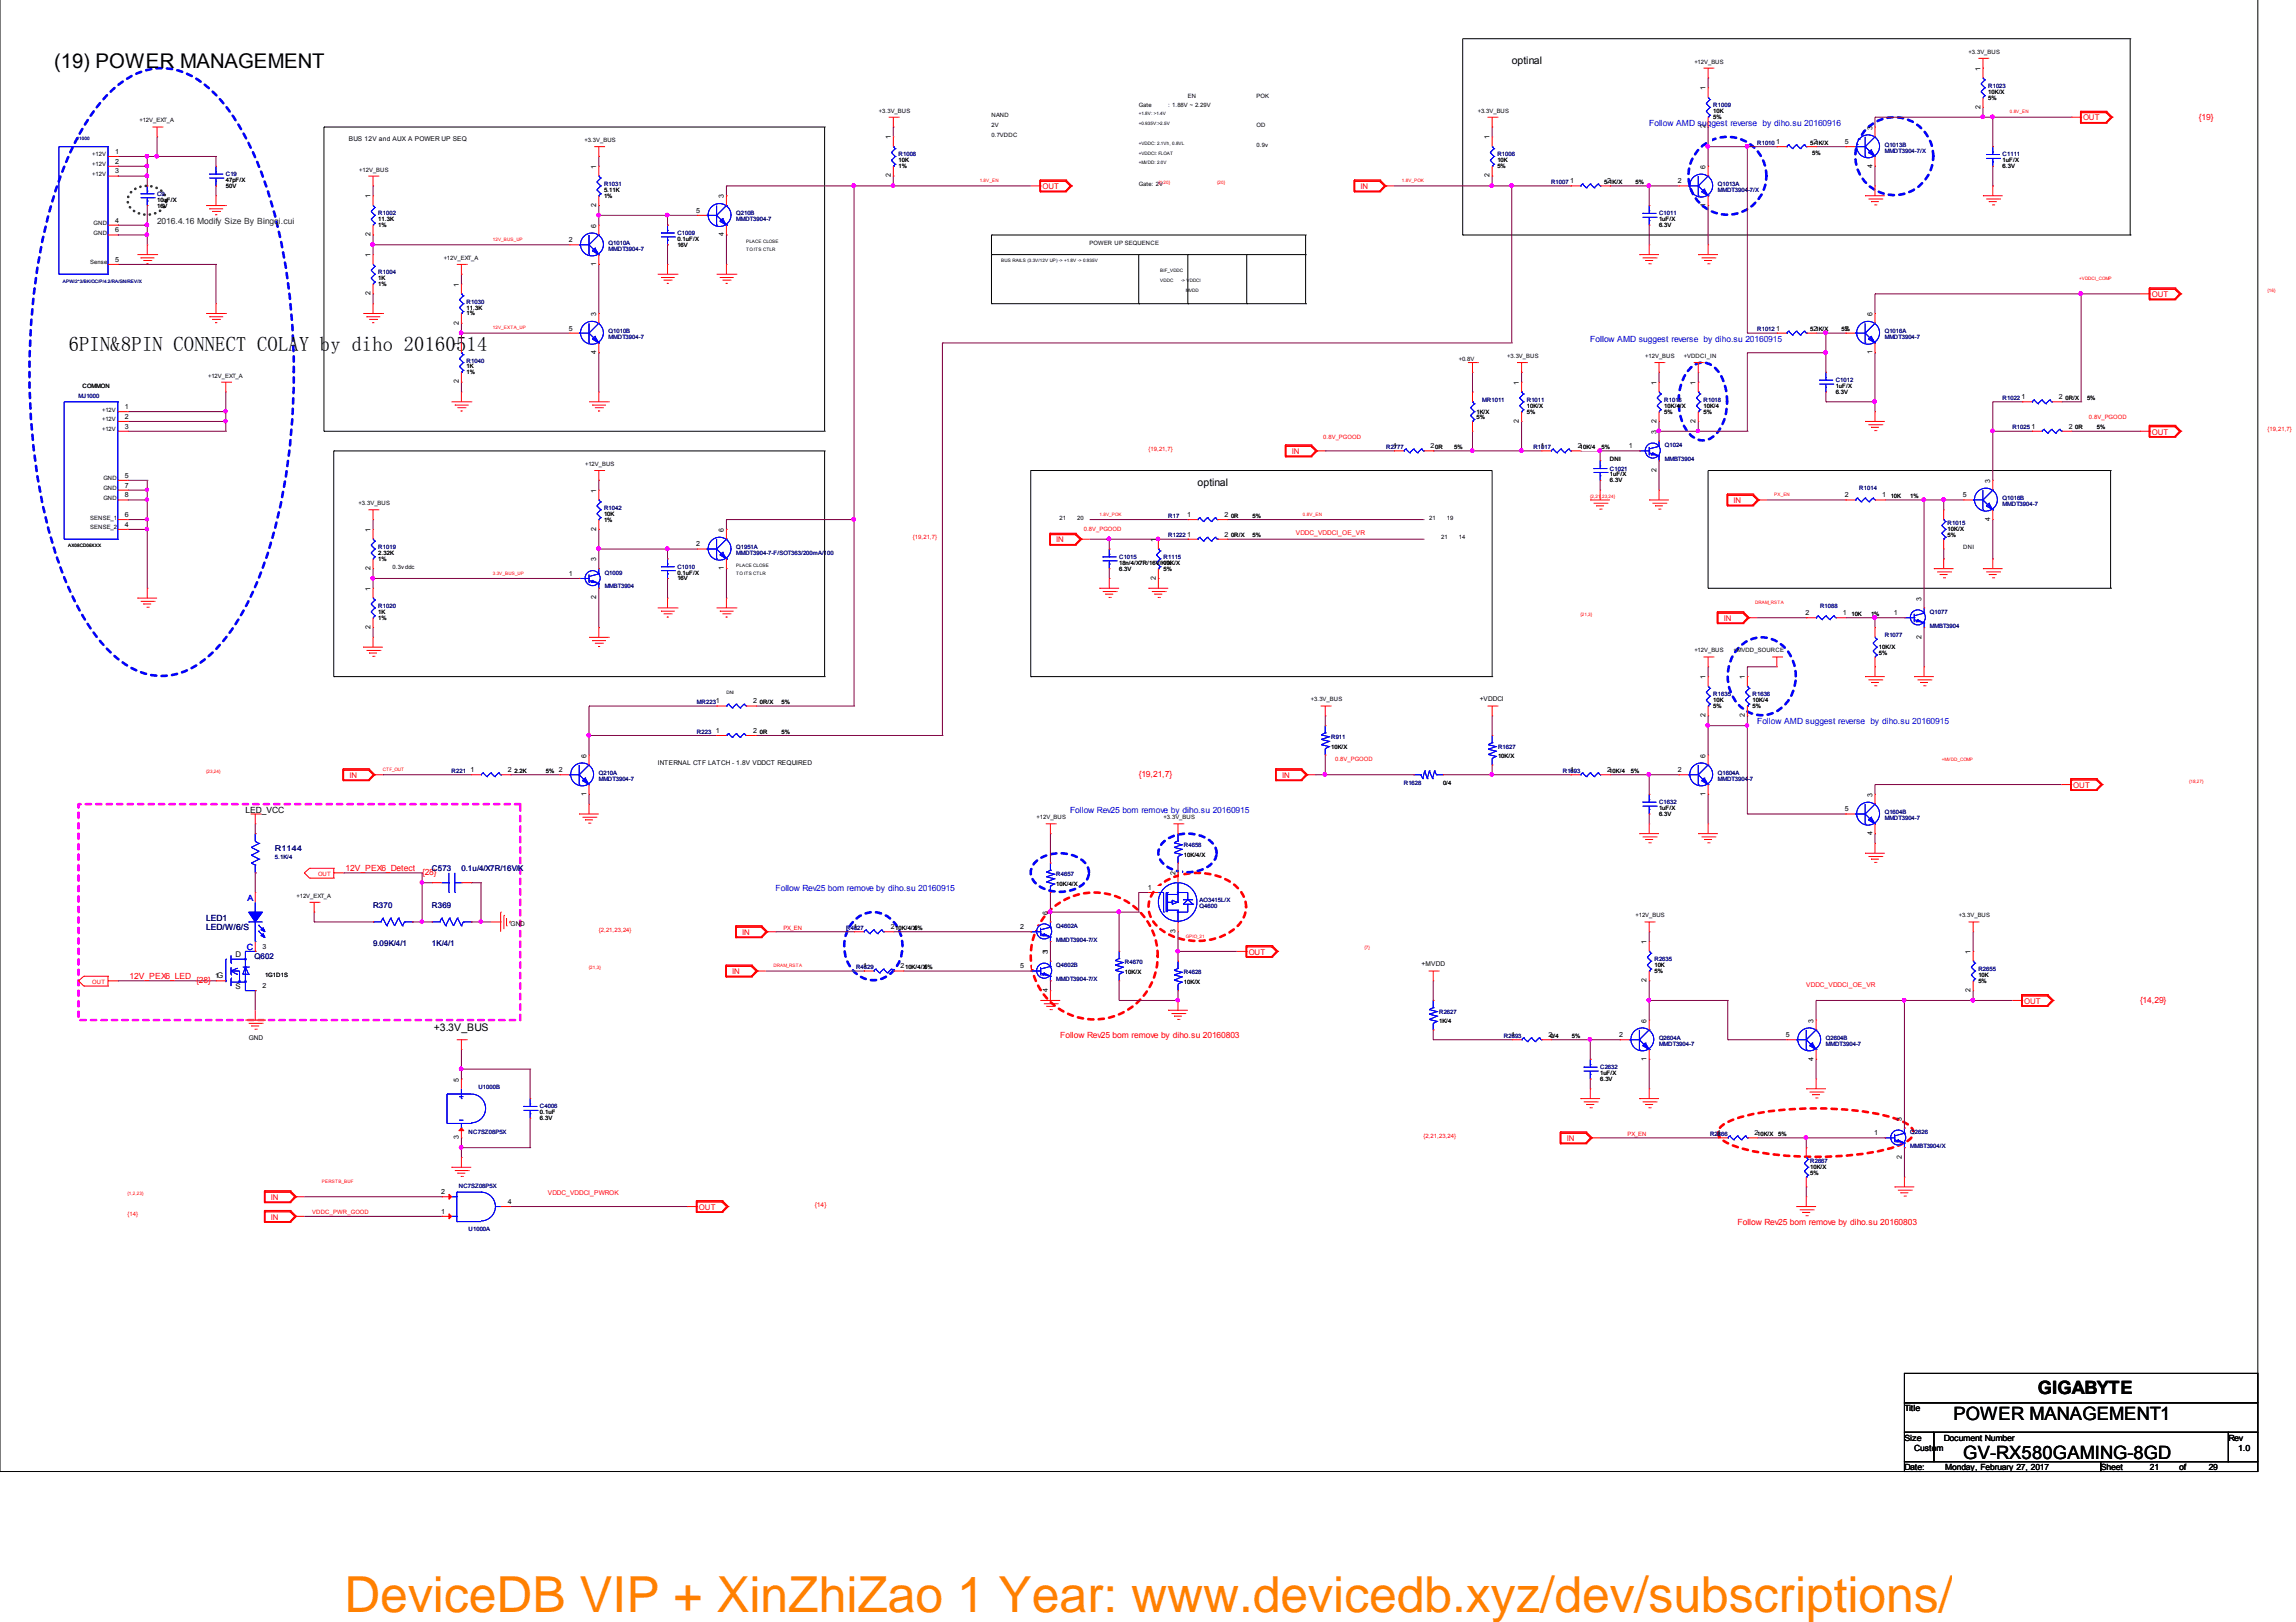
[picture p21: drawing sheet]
<svg xmlns="http://www.w3.org/2000/svg" width="297mm" height="210mm" viewBox="0 0 297 210" stroke-linecap="round" stroke-linejoin="round" font-family="sans-serif">
<defs><g id="words">
<text font-size="6.4" fill="#ff8000" x="44.6" y="208.5">DeviceDB VIP + XinZhiZao 1 Year: www.devicedb.xyz/dev/subscriptions/</text>
<g font-size="2.6">
<text x="7" y="8.8">(19) POWER MANAGEMENT</text>
<text x="8.9" y="45.4">6PIN&amp;8PIN CONNECT COLAY by diho 20160514</text>
</g>
<g font-size="2.4">
<text x="252.7" y="183.7">POWER MANAGEMENT1</text>
<text x="263.7" y="180.4">GIGABYTE</text>
<text x="254" y="188.8">GV-RX580GAMING-8GD</text>
</g>
<g font-size="1.4">
<text x="195.6" y="8.3">optinal</text>
<text x="154.9" y="62.9">optinal</text>
<text x="56.1" y="133.4">+3.3V_BUS</text>
</g>
<g font-size="1.1" fill="#00f">
<text x="213.4" y="16.3">Follow AMD suggest reverse by diho.su 20160916</text>
<text x="205.7" y="44.2">Follow AMD suggest reverse by diho.su 20160915</text>
<text x="227.3" y="93.7">Follow AMD suggest reverse by diho.su 20160915</text>
<text x="138.4" y="105.2">Follow Rev25 bom remove by diho.su 20160915</text>
<text x="32" y="116.6">A</text>
<text x="100.3" y="115.3">Follow Rev25 bom remove by diho.su 20160915</text>
<text x="31.9" y="123">C</text>
</g>
<g font-size="1.1" fill="#f00">
<text x="284.5" y="15.5">{19}</text>
<text x="147.3" y="100.6">{19,21,7}</text>
<text x="44.7" y="112.7">12V_PEX6_Detect</text>
<text x="54.6" y="113.3">{28}</text>
<text x="16.8" y="126.7">12V_PEX6_LED</text>
<text x="25.4" y="127.3">{28}</text>
<text x="276.9" y="129.8">{14,29}</text>
<text x="137.2" y="134.4">Follow Rev25 bom remove by diho.su 20160803</text>
<text x="224.8" y="158.5">Follow Rev25 bom remove by diho.su 20160803</text>
</g>
<text font-size="1.1" fill="#008000" x="20.3" y="29">2016.4.16 Modify Size By Bingqi.cui</text>
<g font-size="1.1">
<text x="31.7" y="105.2">LED_VCC</text>
<text x="246.4" y="182.6">Title</text>
<text x="246.4" y="186.5">Size</text>
<text x="246.4" y="190.3">Date:</text>
<text x="247.7" y="187.7">Custom</text>
<text x="251.5" y="186.5">Document Number</text>
<text x="251.6" y="190.3">Monday, February 27, 2017</text>
<text x="271.8" y="190.3">Sheet</text>
<text x="278.1" y="190.3">21</text>
<text x="281.9" y="190.3">of</text>
<text x="285.8" y="190.3">29</text>
<text x="288.3" y="186.5">Rev</text>
<text x="289.6" y="187.7">1.0</text>
</g>
<g font-size="1.1" fill="#000080">
<text x="26.7" y="119.1">LED1</text>
<text x="26.7" y="120.4">LED/W/6/S</text>
</g>
<g font-size="1" fill="#f00">
<text x="269.5" y="15.6">OUT</text>
<text x="134.9" y="24.5">OUT</text>
<text x="176" y="24.5">IN</text>
<text x="278.4" y="38.5">OUT</text>
<text x="167.1" y="58.8">IN</text>
<text x="278.4" y="56.2">OUT</text>
<text x="224.3" y="65.1">IN</text>
<text x="136.7" y="70.2">IN</text>
<text x="223" y="80.4">IN</text>
<text x="45.2" y="100.7">IN</text>
<text x="165.9" y="100.7">IN</text>
<text x="268.2" y="102">OUT</text>
<text x="96" y="121">IN</text>
<text x="161.5" y="123.5">OUT</text>
<text x="94.7" y="126.1">IN</text>
<text x="261.9" y="129.9">OUT</text>
<text x="202.7" y="147.7">IN</text>
<text x="35.1" y="155.3">IN</text>
<text x="35.1" y="157.8">IN</text>
<text x="90.4" y="156.6">OUT</text>
</g>
<g font-size="1" fill="#000080">
<text x="35.6" y="110.2">R1144</text>
<text x="55.9" y="112.7">C573</text>
<text x="59.7" y="112.7">0.1u/4/X7R/16V/K</text>
<text x="48.3" y="117.4">R370</text>
<text x="55.9" y="117.4">R369</text>
<text x="32.9" y="124.1">Q602</text>
<text x="48.3" y="122.4">9.09K/4/1</text>
<text x="55.9" y="122.4">1K/4/1</text>
</g>
<g font-size="1">
<text x="30.5" y="123.8">D</text>
<text x="30.5" y="127.9">S</text>
</g>
<g font-size=".9">
<text x="220.6" y="11.7" transform="rotate(-90 220.6 11.7)">1</text>
<text x="256.2" y="9.2" transform="rotate(-90 256.2 9.2)">1</text>
<text x="220.6" y="16.6" transform="rotate(-90 220.6 16.6)">2</text>
<text x="242.2" y="16.8" transform="rotate(-90 242.2 16.8)">3</text>
<text x="256.2" y="14.1" transform="rotate(-90 256.2 14.1)">2</text>
<text x="14.9" y="19.9">1</text>
<text x="14.9" y="21.2">2</text>
<text x="14.9" y="22.5">3</text>
<text x="77.1" y="21.9" transform="rotate(-90 77.1 21.9)">1</text>
<text x="115.2" y="23" transform="rotate(-90 115.2 23)">2</text>
<text x="115.2" y="18" transform="rotate(-90 115.2 18)">1</text>
<text x="192.7" y="23" transform="rotate(-90 192.7 23)">2</text>
<text x="192.7" y="18" transform="rotate(-90 192.7 18)">1</text>
<text x="203.1" y="23.7">1</text>
<text x="207.9" y="23.7">2</text>
<text x="217.1" y="23.7">2</text>
<text x="220.6" y="21.9" transform="rotate(-90 220.6 21.9)">6</text>
<text x="229.8" y="18.6">1</text>
<text x="234.6" y="18.6">2</text>
<text x="238.7" y="18.6">5</text>
<text x="242.2" y="21.7" transform="rotate(-90 242.2 21.7)">4</text>
<text x="14.9" y="28.8">4</text>
<text x="47.9" y="25.7" transform="rotate(-90 47.9 25.7)">1</text>
<text x="77.1" y="29.5" transform="rotate(-90 77.1 29.5)">6</text>
<text x="77.1" y="26.8" transform="rotate(-90 77.1 26.8)">2</text>
<text x="90.1" y="27.5">5</text>
<text x="93.6" y="25.7" transform="rotate(-90 93.6 25.7)">3</text>
<text x="220.6" y="26.8" transform="rotate(-90 220.6 26.8)">1</text>
<text x="14.9" y="33.9">5</text>
<text x="14.9" y="30.1">6</text>
<text x="47.9" y="33.3" transform="rotate(-90 47.9 33.3)">1</text>
<text x="47.9" y="30.6" transform="rotate(-90 47.9 30.6)">2</text>
<text x="73.6" y="31.3">2</text>
<text x="77.1" y="34.4" transform="rotate(-90 77.1 34.4)">1</text>
<text x="93.6" y="30.6" transform="rotate(-90 93.6 30.6)">4</text>
<text x="47.9" y="38.2" transform="rotate(-90 47.9 38.2)">2</text>
<text x="59.4" y="37.1" transform="rotate(-90 59.4 37.1)">1</text>
<text x="77.1" y="40.9" transform="rotate(-90 77.1 40.9)">3</text>
<text x="242.2" y="40.9" transform="rotate(-90 242.2 40.9)">6</text>
<text x="59.4" y="44.7" transform="rotate(-90 59.4 44.7)">1</text>
<text x="59.4" y="42" transform="rotate(-90 59.4 42)">2</text>
<text x="73.6" y="42.8">5</text>
<text x="77.1" y="45.8" transform="rotate(-90 77.1 45.8)">4</text>
<text x="229.8" y="42.8">1</text>
<text x="234.6" y="42.8">2</text>
<text x="238.7" y="42.8">2</text>
<text x="242.2" y="45.8" transform="rotate(-90 242.2 45.8)">1</text>
<text x="16.2" y="52.9">1</text>
<text x="59.4" y="49.6" transform="rotate(-90 59.4 49.6)">2</text>
<text x="196.5" y="49.8" transform="rotate(-90 196.5 49.8)">1</text>
<text x="214.3" y="49.8" transform="rotate(-90 214.3 49.8)">1</text>
<text x="219.4" y="49.8" transform="rotate(-90 219.4 49.8)">1</text>
<text x="261.5" y="51.7">1</text>
<text x="266.4" y="51.7">2</text>
<text x="16.2" y="54.2">2</text>
<text x="16.2" y="55.5">3</text>
<text x="180.3" y="58">1</text>
<text x="185.1" y="58">2</text>
<text x="196.5" y="54.7" transform="rotate(-90 196.5 54.7)">2</text>
<text x="199.3" y="58">1</text>
<text x="204.1" y="58">2</text>
<text x="210.7" y="58">1</text>
<text x="214.3" y="56.1" transform="rotate(-90 214.3 56.1)">3</text>
<text x="214.3" y="54.7" transform="rotate(-90 214.3 54.7)">2</text>
<text x="219.4" y="54.7" transform="rotate(-90 219.4 54.7)">2</text>
<text x="262.8" y="55.5">1</text>
<text x="267.6" y="55.5">2</text>
<text x="16.2" y="61.8">5</text>
<text x="16.2" y="63.1">7</text>
<text x="16.2" y="64.4">8</text>
<text x="77.1" y="63.8" transform="rotate(-90 77.1 63.8)">1</text>
<text x="214.3" y="61.1" transform="rotate(-90 214.3 61.1)">2</text>
<text x="238.7" y="64.4">2</text>
<text x="243.5" y="64.4">1</text>
<text x="253.9" y="64.4">5</text>
<text x="257.5" y="62.5" transform="rotate(-90 257.5 62.5)">3</text>
<text x="16.2" y="68.2">4</text>
<text x="16.2" y="66.9">6</text>
<text x="47.9" y="68.8" transform="rotate(-90 47.9 68.8)">1</text>
<text x="77.1" y="68.7" transform="rotate(-90 77.1 68.7)">2</text>
<text x="90.1" y="70.7">2</text>
<text x="93.6" y="68.8" transform="rotate(-90 93.6 68.8)">6</text>
<text x="149.5" y="70.1" transform="rotate(-90 149.5 70.1)">1</text>
<text x="153.6" y="69.4">1</text>
<text x="153.6" y="66.9">1</text>
<text x="158.4" y="69.4">2</text>
<text x="158.4" y="66.9">2</text>
<text x="257.5" y="67.4" transform="rotate(-90 257.5 67.4)">4</text>
<text x="47.9" y="76.5" transform="rotate(-90 47.9 76.5)">1</text>
<text x="47.9" y="73.8" transform="rotate(-90 47.9 73.8)">2</text>
<text x="73.6" y="74.5">1</text>
<text x="77.1" y="77.6" transform="rotate(-90 77.1 77.6)">2</text>
<text x="77.1" y="72.7" transform="rotate(-90 77.1 72.7)">3</text>
<text x="93.6" y="73.8" transform="rotate(-90 93.6 73.8)">1</text>
<text x="149.5" y="75" transform="rotate(-90 149.5 75)">2</text>
<text x="248.6" y="77.7" transform="rotate(-90 248.6 77.7)">3</text>
<text x="47.9" y="81.4" transform="rotate(-90 47.9 81.4)">2</text>
<text x="233.6" y="79.6">2</text>
<text x="238.4" y="79.6">1</text>
<text x="245" y="79.6">1</text>
<text x="248.6" y="82.6" transform="rotate(-90 248.6 82.6)">2</text>
<text x="220.6" y="87.9" transform="rotate(-90 220.6 87.9)">1</text>
<text x="225.7" y="87.9" transform="rotate(-90 225.7 87.9)">1</text>
<text x="92.6" y="94.8">1</text>
<text x="92.6" y="91">1</text>
<text x="97.5" y="94.8">2</text>
<text x="97.5" y="91">2</text>
<text x="220.6" y="92.8" transform="rotate(-90 220.6 92.8)">2</text>
<text x="225.7" y="92.8" transform="rotate(-90 225.7 92.8)">2</text>
<text x="60.9" y="99.9">1</text>
<text x="65.7" y="99.9">2</text>
<text x="72.3" y="99.9">2</text>
<text x="75.9" y="98.1" transform="rotate(-90 75.9 98.1)">6</text>
<text x="203.1" y="99.9">1</text>
<text x="207.9" y="99.9">2</text>
<text x="217.1" y="99.9">2</text>
<text x="220.6" y="98.1" transform="rotate(-90 220.6 98.1)">6</text>
<text x="75.9" y="103" transform="rotate(-90 75.9 103)">1</text>
<text x="220.6" y="103" transform="rotate(-90 220.6 103)">1</text>
<text x="238.7" y="105">5</text>
<text x="242.2" y="103.1" transform="rotate(-90 242.2 103.1)">3</text>
<text x="152.1" y="113.3" transform="rotate(-90 152.1 113.3)">2</text>
<text x="242.2" y="108" transform="rotate(-90 242.2 108)">4</text>
<text x="135.6" y="118.4" transform="rotate(-90 135.6 118.4)">6</text>
<text x="148.5" y="115.2">1</text>
<text x="34" y="122.8">3</text>
<text x="110.4" y="120.2">1</text>
<text x="111.7" y="125.3">1</text>
<text x="115.2" y="120.2">2</text>
<text x="116.5" y="125.3">2</text>
<text x="132" y="125.3">5</text>
<text x="132" y="120.2">2</text>
<text x="135.6" y="123.5" transform="rotate(-90 135.6 123.5)">31</text>
<text x="152.1" y="120.7" transform="rotate(-90 152.1 120.7)">3</text>
<text x="213" y="122.2" transform="rotate(-90 213 122.2)">1</text>
<text x="254.9" y="123.5" transform="rotate(-90 254.9 123.5)">1</text>
<text x="27.9" y="126.6">1G</text>
<text x="34" y="127.9">2</text>
<text x="135.6" y="128.4" transform="rotate(-90 135.6 128.4)">4</text>
<text x="213" y="127.1" transform="rotate(-90 213 127.1)">2</text>
<text x="254.9" y="128.4" transform="rotate(-90 254.9 128.4)">2</text>
<text x="195.5" y="134.2">1</text>
<text x="200.3" y="134.2">2</text>
<text x="209.5" y="134.2">2</text>
<text x="213" y="137.3" transform="rotate(-90 213 137.3)">1</text>
<text x="213" y="132.3" transform="rotate(-90 213 132.3)">6</text>
<text x="231.1" y="134.2">5</text>
<text x="234.6" y="137.3" transform="rotate(-90 234.6 137.3)">4</text>
<text x="234.6" y="132.3" transform="rotate(-90 234.6 132.3)">3</text>
<text x="59.4" y="140" transform="rotate(-90 59.4 140)">5</text>
<text x="59.4" y="147.4" transform="rotate(-90 59.4 147.4)">3</text>
<text x="222.2" y="146.9">1</text>
<text x="227" y="146.9">2</text>
<text x="242.5" y="146.9">1</text>
<text x="246" y="150" transform="rotate(-90 246 150)">2</text>
<text x="246" y="145" transform="rotate(-90 246 145)">3</text>
<text x="57.1" y="154.5">2</text>
<text x="65.7" y="155.8">4</text>
<text x="57.1" y="157.1">1</text>
</g>
<g font-size=".8">
<text x="219.2" y="8.2">+12V_BUS</text>
<text x="254.7" y="7">+3.3V_BUS</text>
<text x="18" y="15.8">+12V_EXT_A</text>
<text x="113.7" y="14.6">+3.3V_BUS</text>
<text x="128.3" y="17.7">0.7VDDC</text>
<text x="128.3" y="16.4">2V</text>
<text x="128.3" y="15.2">NAND</text>
<text x="147.3" y="13.9">Gate</text>
<text x="151.1" y="13.9">: 1.88V ~ 2.29V</text>
<text x="153.7" y="12.6">EN</text>
<text x="162.6" y="16.4">OD</text>
<text x="162.6" y="12.6">POK</text>
<text x="191.2" y="14.6">+3.3V_BUS</text>
<text x="221.7" y="14.7">10K</text>
<text x="221.7" y="15.4">5%</text>
<text x="257.2" y="12.9">5%</text>
<text x="257.2" y="12.1">10K/X</text>
<text x="11.9" y="20.2">+12V</text>
<text x="11.9" y="21.5">+12V</text>
<text x="11.9" y="22.8">+12V</text>
<text x="29.2" y="23.6">47pF/X</text>
<text x="45.1" y="18.3">BUS 12V and AUX A POWER UP SEQ</text>
<text x="46.5" y="22.2">+12V_BUS</text>
<text x="75.6" y="18.4">+3.3V_BUS</text>
<text x="116.2" y="21.8">1%</text>
<text x="116.2" y="21">10K</text>
<text x="162.6" y="19">0.9v</text>
<text x="193.7" y="21">10K</text>
<text x="193.7" y="21.8">5%</text>
<text x="207.5" y="23.8">5.1K/X</text>
<text x="211.6" y="23.8">5%</text>
<text x="234.2" y="18.7">5.1K/X</text>
<text x="234.4" y="20">5%</text>
<text x="259.1" y="21.8">6.3V</text>
<text x="259.1" y="21">1uF/X</text>
<text x="12.1" y="29.1">GND</text>
<text x="20.3" y="26.9">16V</text>
<text x="20.3" y="26.1">10uF/X</text>
<text x="29.2" y="24.3">50V</text>
<text x="48.9" y="29.4">1%</text>
<text x="48.9" y="28.6">11.3K</text>
<text x="78.1" y="25.6">1%</text>
<text x="78.1" y="24.8">5.11K</text>
<text x="147.3" y="24.1">Gate: 2V</text>
<text x="214.6" y="28.6">1uF/X</text>
<text x="214.6" y="29.4">6.3V</text>
<text x="11.7" y="34.2">Sense</text>
<text x="12.1" y="30.4">GND</text>
<text x="57.4" y="33.6">+12V_EXT_A</text>
<text x="87.6" y="31.9">16V</text>
<text x="87.6" y="31.2">0.1uF/X</text>
<text x="141" y="31.7">POWER UP SEQUENCE</text>
<text x="48.9" y="36.3">1K</text>
<text x="48.9" y="37">1%</text>
<text x="60.4" y="40.8">1%</text>
<text x="60.4" y="40.1">11.3K</text>
<text x="60.4" y="47.7">1K</text>
<text x="188.7" y="46.7">+0.8V</text>
<text x="195" y="46.3">+3.3V_BUS</text>
<text x="212.9" y="46.3">+12V_BUS</text>
<text x="217.8" y="46.3">+VDDCI_IN</text>
<text x="234.2" y="42.9">5.1K/X</text>
<text x="238.3" y="42.9">5%</text>
<text x="10.7" y="50.2">COMMON</text>
<text x="13.2" y="53.3">+12V</text>
<text x="26.9" y="48.9">+12V_EXT_A</text>
<text x="60.4" y="48.4">1%</text>
<text x="191" y="53.5">1K/X</text>
<text x="197.5" y="52.8">10K/X</text>
<text x="197.5" y="53.5">5%</text>
<text x="215.3" y="53.5">5%</text>
<text x="215.3" y="52.8">10K/4/X</text>
<text x="220.4" y="53.5">5%</text>
<text x="220.4" y="52.8">10K/4</text>
<text x="237.5" y="51">6.3V</text>
<text x="237.5" y="50.2">1uF/X</text>
<text x="267.2" y="51.7">0R/X</text>
<text x="270" y="51.7">5%</text>
<text x="13.2" y="54.5">+12V</text>
<text x="13.2" y="55.8">+12V</text>
<text x="185.7" y="58.1">0R</text>
<text x="188.1" y="58.1">5%</text>
<text x="191" y="54.3">5%</text>
<text x="204.4" y="58.1">10K/4</text>
<text x="207.2" y="58.1">5%</text>
<text x="208.3" y="59.6">DNI</text>
<text x="268.5" y="55.6">0R</text>
<text x="271.3" y="55.6">5%</text>
<text x="13.4" y="62.2">GND</text>
<text x="13.4" y="63.4">GND</text>
<text x="13.4" y="64.7">GND</text>
<text x="46.4" y="65.4">+3.3V_BUS</text>
<text x="75.7" y="60.3">+12V_BUS</text>
<text x="208.3" y="62.4">6.3V</text>
<text x="208.3" y="61.7">1uF/X</text>
<text x="244.6" y="64.4">10K</text>
<text x="247.1" y="64.4">1%</text>
<text x="11.7" y="68.5">SENSE_2</text>
<text x="11.7" y="67.2">SENSE_1</text>
<text x="48.9" y="71.8">2.32K</text>
<text x="78.1" y="66.7">10K</text>
<text x="78.1" y="67.5">1%</text>
<text x="137.1" y="67.2">21</text>
<text x="139.4" y="67.2">20</text>
<text x="159.3" y="69.5">0R/X</text>
<text x="159.3" y="67">0R</text>
<text x="162.1" y="69.5">5%</text>
<text x="162.1" y="67">5%</text>
<text x="184.9" y="67.2">21</text>
<text x="186.4" y="69.8">21</text>
<text x="187.2" y="67.2">19</text>
<text x="188.7" y="69.8">14</text>
<text x="252" y="69.5">5%</text>
<text x="252" y="68.8">10K/X</text>
<text x="254" y="71">DNI</text>
<text x="48.9" y="72.6">1%</text>
<text x="50.8" y="73.6">0.3vddc</text>
<text x="87.6" y="74.4">0.1uF/X</text>
<text x="87.6" y="75.1">16V</text>
<text x="144.8" y="73.1">18n/4/X7R/16V/K/X</text>
<text x="144.8" y="73.8">6.3V</text>
<text x="150.5" y="73.8">5%</text>
<text x="150.5" y="73.1">10K/X</text>
<text x="48.9" y="80.2">1%</text>
<text x="48.9" y="79.4">1K</text>
<text x="239.5" y="79.7">10K</text>
<text x="242.1" y="79.7">1%</text>
<text x="219.2" y="84.4">+12V_BUS</text>
<text x="224.3" y="84.4">+MVDD_SOURCE</text>
<text x="243.1" y="84">10K/X</text>
<text x="243.1" y="84.8">5%</text>
<text x="98.3" y="94.9">0R</text>
<text x="98.3" y="91.1">0R/X</text>
<text x="101.1" y="94.9">5%</text>
<text x="101.1" y="91.1">5%</text>
<text x="169.6" y="90.8">+3.3V_BUS</text>
<text x="191.4" y="90.7">+VDDCI</text>
<text x="221.7" y="91.6">5%</text>
<text x="221.7" y="90.9">10K</text>
<text x="226.7" y="91.6">5%</text>
<text x="226.7" y="90.9">10K/4</text>
<text x="66.5" y="100">2.2K</text>
<text x="70.6" y="100">5%</text>
<text x="85.1" y="99">INTERNAL CTF LATCH - 1.8V VDDCT REQUIRED</text>
<text x="172.2" y="96.9">10K/X</text>
<text x="186.7" y="101.5">0/4</text>
<text x="193.8" y="98.1">10K/X</text>
<text x="208.2" y="100">10K/4</text>
<text x="211" y="100">5%</text>
<text x="134.1" y="106">+12V_BUS</text>
<text x="150.5" y="106">+3.3V_BUS</text>
<text x="214.6" y="104.8">1uF/X</text>
<text x="214.6" y="105.6">6.3V</text>
<text x="153.2" y="110.8">10K/4/X</text>
<text x="38.4" y="116.2">+12V_EXT_A</text>
<text x="66" y="119.8">GND</text>
<text x="136.7" y="114.7">10K/4/X</text>
<text x="211.6" y="118.7">+12V_BUS</text>
<text x="253.4" y="118.7">+3.3V_BUS</text>
<text x="115.8" y="120.3">10K/4/X5%</text>
<text x="117.1" y="125.4">10K/4/X5%</text>
<text x="183.9" y="125">+MVDD</text>
<text x="214" y="125.2">10K</text>
<text x="214" y="125.9">5%</text>
<text x="34.3" y="126.4">1G1D1S</text>
<text x="145.5" y="126.1">10K/X</text>
<text x="153.2" y="127.4">10K/X</text>
<text x="255.9" y="127.2">5%</text>
<text x="255.9" y="126.4">10K</text>
<text x="32.2" y="134.5">GND</text>
<text x="186.2" y="132.4">1K/4</text>
<text x="200.6" y="134.3">0/4</text>
<text x="203.4" y="134.3">5%</text>
<text x="207" y="139.1">1uF/X</text>
<text x="207" y="139.9">6.3V</text>
<text x="69.8" y="145">6.3V</text>
<text x="69.8" y="144.2">0.1uF</text>
<text x="227.3" y="147">10K/X</text>
<text x="230" y="147">5%</text>
<text x="234.2" y="151.3">10K/X</text>
<text x="234.2" y="152.1">5%</text>
</g>
<g font-size=".8" fill="#000080">
<text x="257.2" y="11.4">R1023</text>
<text x="221.7" y="13.9">R1009</text>
<text x="29.2" y="22.8">C19</text>
<text x="116.2" y="20.2">R1008</text>
<text x="193.7" y="20.2">R1006</text>
<text x="200.7" y="23.8">R1007</text>
<text x="227.3" y="18.7">R1010</text>
<text x="243.8" y="19">Q1013B</text>
<text x="243.8" y="19.7">MMDT3904-7/X</text>
<text x="259.1" y="20.2">C1111</text>
<text x="20.3" y="25.3">C9</text>
<text x="48.9" y="27.9">R1002</text>
<text x="78.1" y="24.1">R1031</text>
<text x="95.2" y="27.9">Q210B</text>
<text x="95.2" y="28.6">MMDT3904-7</text>
<text x="214.6" y="27.9">C1011</text>
<text x="222.2" y="24.1">Q1013A</text>
<text x="222.2" y="24.8">MMDT3904-7/X</text>
<text x="48.9" y="35.5">R1004</text>
<text x="78.7" y="31.7">Q1010A</text>
<text x="78.7" y="32.4">MMDT3904-7</text>
<text x="87.6" y="30.4">C1009</text>
<text x="60.4" y="39.3">R1030</text>
<text x="60.4" y="46.9">R1040</text>
<text x="78.7" y="43.1">Q1010B</text>
<text x="78.7" y="43.9">MMDT3904-7</text>
<text x="227.3" y="42.9">R1012</text>
<text x="243.8" y="43.1">Q1016A</text>
<text x="243.8" y="43.9">MMDT3904-7</text>
<text x="10.2" y="51.5">MJ1000</text>
<text x="191.8" y="52">MR1011</text>
<text x="197.5" y="52">R1011</text>
<text x="215.3" y="52">R1016</text>
<text x="220.4" y="52">R1018</text>
<text x="237.5" y="49.5">C1012</text>
<text x="259.1" y="51.7">R1022</text>
<text x="179.3" y="58.1">R2777</text>
<text x="198.4" y="58.1">R1017</text>
<text x="215.4" y="57.8">Q1024</text>
<text x="215.4" y="59.6">MMBT3904</text>
<text x="260.3" y="55.6">R1025</text>
<text x="78.1" y="66">R1042</text>
<text x="208.3" y="60.9">C1021</text>
<text x="240.5" y="63.4">R1014</text>
<text x="259.1" y="64.7">Q1016B</text>
<text x="259.1" y="65.5">MMDT3904-7</text>
<text x="48.9" y="71">R1019</text>
<text x="95.2" y="71">Q1951A</text>
<text x="95.2" y="71.8">MMDT3904-7-F/SOT363/200mA/100</text>
<text x="151.1" y="69.5">R1222</text>
<text x="151.1" y="67">R17</text>
<text x="252" y="68">R1015</text>
<text x="78.2" y="74.4">Q1009</text>
<text x="78.2" y="76.1">MMBT3904</text>
<text x="87.6" y="73.6">C1010</text>
<text x="144.8" y="72.3">C1015</text>
<text x="150.5" y="72.3">R1115</text>
<text x="48.9" y="78.7">R1020</text>
<text x="235.5" y="78.7">R1088</text>
<text x="243.8" y="82.5">R1077</text>
<text x="249.7" y="79.4">Q1077</text>
<text x="249.7" y="81.2">MMBT3904</text>
<text x="90.2" y="94.9">R223</text>
<text x="90.2" y="91.1">MR223</text>
<text x="172.2" y="95.6">R911</text>
<text x="221.7" y="90.1">R1635</text>
<text x="226.7" y="90.1">R1636</text>
<text x="58.4" y="100">R221</text>
<text x="77.5" y="100.3">Q210A</text>
<text x="77.5" y="101">MMDT3904-7</text>
<text x="181.6" y="101.5">R1628</text>
<text x="193.8" y="96.9">R1627</text>
<text x="202.2" y="100">R1693</text>
<text x="222.2" y="100.3">Q1604A</text>
<text x="222.2" y="101">MMDT3904-7</text>
<text x="214.6" y="104.1">C1632</text>
<text x="243.8" y="105.3">Q1604B</text>
<text x="243.8" y="106.1">MMDT3904-7</text>
<text x="35.6" y="111.2">5.1K/4</text>
<text x="136.7" y="113.4">R4657</text>
<text x="153.2" y="109.6">R4658</text>
<text x="155.2" y="117.5">Q4600</text>
<text x="155.2" y="116.8">AO3415L/X</text>
<text x="109.5" y="120.3">R4627</text>
<text x="110.7" y="125.4">R4629</text>
<text x="136.7" y="125.2">Q4602B</text>
<text x="136.7" y="120.1">Q4602A</text>
<text x="136.7" y="121.8">MMDT3904-7/X</text>
<text x="145.5" y="124.8">R4670</text>
<text x="214" y="124.4">R2635</text>
<text x="255.9" y="125.7">R2655</text>
<text x="136.7" y="126.9">MMDT3904-7/X</text>
<text x="153.2" y="126.1">R4628</text>
<text x="186.2" y="131.2">R2627</text>
<text x="194.6" y="134.3">R2693</text>
<text x="214.6" y="134.5">Q2604A</text>
<text x="214.6" y="135.3">MMDT3904-7</text>
<text x="236.2" y="134.5">Q2604B</text>
<text x="236.2" y="135.3">MMDT3904-7</text>
<text x="61.9" y="140.9">U1000B</text>
<text x="69.8" y="143.4">C4006</text>
<text x="207" y="138.4">C2632</text>
<text x="60.6" y="146.7">NC7SZ08P5X</text>
<text x="221.2" y="147">R2666</text>
<text x="247.1" y="146.7">Q2626</text>
<text x="247.1" y="148.5">MMBT3904/X</text>
<text x="59.4" y="153.8">NC7SZ08P5X</text>
<text x="234.2" y="150.6">R2667</text>
<text x="60.6" y="159.4">U1000A</text>
</g>
<g font-size=".8" fill="#f00">
<text x="148.6" y="58.3">{19,21,7}</text>
<text x="171.2" y="56.8">0.8V_PGOOD</text>
<text x="270.3" y="54.3">0.8V_PGOOD</text>
<text x="293.4" y="55.8">{19,21,7}</text>
<text x="118.1" y="69.8">{19,21,7}</text>
<text x="140.2" y="68.7">0.8V_PGOOD</text>
<text x="167.6" y="69.3">VDDC_VDDCI_OE_VR</text>
<text x="172.7" y="98.5">0.8V_PGOOD</text>
<text x="41.1" y="113.4">OUT</text>
<text x="77.5" y="120.6">{2,21,23,24}</text>
<text x="101.3" y="120.3">PX_EN</text>
<text x="11.9" y="127.4">OUT</text>
<text x="233.7" y="127.7">VDDC_VDDCI_OE_VR</text>
<text x="184.2" y="147.2">{2,21,23,24}</text>
<text x="210.6" y="147">PX_EN</text>
<text x="70.9" y="154.6">VDDC_VDDCI_PWROK</text>
<text x="16.5" y="157.4">{14}</text>
<text x="40.4" y="157.2">VDDC_PWR_GOOD</text>
<text x="105.4" y="156.2">{14}</text>
</g>
<g font-size=".6">
<text x="147.3" y="16.2">+0.935V:&gt;2.5V</text>
<text x="147.3" y="14.9">+1.8V: &gt;1.4V</text>
<text x="147.3" y="20">+VDDCI: FLOAT</text>
<text x="147.3" y="18.7">+VDDC: 2.1Vh, 0.8VL</text>
<text x="147.3" y="21.3">+MVDD: 2.0V</text>
<text x="96.5" y="32.4">TO ITS CTLR</text>
<text x="96.5" y="31.4">PLACE CLOSE</text>
<text x="129.5" y="34">BUS RAILS (3.3V/12V UP) -&gt; +1.8V -&gt; 0.935V</text>
<text x="150.1" y="35.2">BIF_VDDC</text>
<text x="150.1" y="36.5">VDDC</text>
<text x="152.8" y="36.5">-&gt; VDDCI</text>
<text x="153.4" y="37.8">MVDD</text>
<text x="8.8" y="70.8">AX08CD06XXX</text>
<text x="95.2" y="73.3">PLACE CLOSE</text>
<text x="95.2" y="74.4">TO ITS CTLR</text>
<text x="94" y="89.8">DNI</text>
</g>
<g font-size=".6" fill="#f00">
<text x="260" y="14.7">0.8V_EN</text>
<text x="126.7" y="23.6">1.8V_EN</text>
<text x="149.9" y="23.8">{1,20}</text>
<text x="157.5" y="23.8">{20}</text>
<text x="181.4" y="23.6">1.8V_POK</text>
<text x="63.8" y="31.2">12V_BUS_UP</text>
<text x="269" y="36.3">+VDDCI_COMP</text>
<text x="293.4" y="37.8">{16}</text>
<text x="63.8" y="42.6">12V_EXTA_UP</text>
<text x="205.7" y="64.4">{2,21,23,24}</text>
<text x="229.5" y="64.2">PX_EN</text>
<text x="142.2" y="66.7">1.8V_POK</text>
<text x="168.6" y="66.7">0.8V_EN</text>
<text x="63.8" y="74.4">3.3V_BUS_UP</text>
<text x="204.5" y="79.7">{21,3}</text>
<text x="227.1" y="78.2">DRAM_RSTA</text>
<text x="26.7" y="100">{23,24}</text>
<text x="49.5" y="99.8">CTF_OUT</text>
<text x="251.2" y="98.5">+MVDD_COMP</text>
<text x="283.2" y="101.3">{18,27}</text>
<text x="76.2" y="125.4">{21,3}</text>
<text x="100.1" y="125.2">DRAM_RSTA</text>
<text x="153.4" y="121.3">GPIO_21</text>
<text x="176.5" y="122.9">{7}</text>
<text x="16.5" y="154.6">{1,2,23}</text>
<text x="41.7" y="153.1">PERSTB_BUF</text>
</g>
<g font-size=".6" fill="#000080">
<text x="9.9" y="18.1">J1000</text>
<text x="8.1" y="36.7">APW/2*3/BK/OC/P/4.2/RA/SN/REV/X</text>
</g>
</g></defs>
<g fill="none" stroke="#000" stroke-width=".13">
<path d="M0 -.1v190.5h292.1v-190.5M41.9 16.4h.1M41.9 16.4v39.4M41.9 16.4h64.8M106.7 16.4h.1M106.7 16.4v39.4M275.6 5h.1M275.6 5v25.4M275.6 5h-86.4v25.4M128.3 30.4h40.6M128.3 39.3h.1M128.3 32.9h.1"/>
<path d="M128.3 30.4h.1M128.3 39.3h40.6M128.3 30.4v8.9M128.3 32.9h40.6M147.3 39.3h.1M147.3 32.9h.1M147.3 32.9v6.4M153.7 39.3h.1M153.7 32.9h.1M153.7 32.9v6.4M161.3 39.3h.1M161.3 32.9h.1"/>
<path d="M161.3 32.9v6.4M168.9 39.3h.1M168.9 32.9h.1M168.9 30.4h.1M168.9 30.4v8.9M189.2 30.4h.1M189.2 30.4h86.4M275.6 30.4h.1M41.9 55.8h64.8M41.9 55.8h.1M43.2 58.3h.1M43.2 58.3v29.3"/>
<path d="M43.2 58.3h63.5M106.7 58.3h.1M106.7 55.8h.1M106.7 58.3v29.3M133.3 60.9h.1M133.3 60.9v26.7M133.4 60.9h59.6v26.7M221 76.1h.1M221 76.1h52.1M273 76.1h.1M273 60.9h.1M273 60.9v15.2"/>
<path d="M273.1 60.9h-52.1v15.2M43.2 87.6h63.5M43.2 87.6h.1M106.7 87.6h.1M133.3 87.6h.1M133.4 87.6h59.6M193 87.6h.1"/>
</g>
<path d="M16.9 25a2.98 2.98 0 0 1 4.3 0 1.63 1.63 0 0 1-.9 2.5 2.85 2.85 0 0 1-3.7-1.1l-.1-.5 .1-.5z" fill="none" stroke="#008000" stroke-width=".34" stroke-dasharray="0 .7"/>
<path d="M10.2 104.1h57.1v27.9h-57.1z" fill="none" stroke="#f0f" stroke-width=".34" stroke-dasharray=".7 .7"/>
<g fill="none" stroke="#00f" stroke-width=".34" stroke-dasharray=".7 .7">
<path d="M13.7 12.5a10 10 0 0 1 7.2-3.7 10 10 0 0 1 7.2 3.7 30.2 30.2 0 0 1 5.7 9.8 76 76 0 0 1 4.2 28.8 69.7 69.7 0 0 1-5 24.9 25.3 25.3 0 0 1-6 8.9 8.6 8.6 0 0 1-8.6 2.1 14.2 14.2 0 0 1-6.8-5.9 46.9 46.9 0 0 1-6.2-16.4 85.4 85.4 0 0 1 1.2-38 39.2 39.2 0 0 1 6-13zM218.7 47.6a2.25 2.25 0 0 1 3.6 .5 7.2 7.2 0 0 1 0 7.7 2.31 2.31 0 0 1-4 0 7.2 7.2 0 0 1 0-7.7zM225.1 83.7a4.1 4.1 0 0 1 6.6 1.3 5.3 5.3 0 0 1-2.2 7.2 4.2 4.2 0 0 1-5.7-2.9 5.5 5.5 0 0 1 1.3-5.6zM110.3 119.3a3.4 3.4 0 0 1 5.8 .7 4.8 4.8 0 0 1-1.6 6.5 3.6 3.6 0 0 1-5-2.3 5 5 0 0 1 .8-4.9zM134 111.5a5 5 0 0 1 6.2 0 1.91 1.91 0 0 1-.4 3.2 5.1 5.1 0 0 1-5.8-.4 1.84 1.84 0 0 1 0-2.8zM150.5 109a5 5 0 0 1 6.3 0 1.91 1.91 0 0 1-.5 3.1 5.1 5.1 0 0 1-5.8-.3 1.84 1.84 0 0 1 0-2.8z"/>
<circle cx="223.5" cy="22.7" r="5"/>
<circle cx="245.1" cy="20.2" r="5"/>
</g>
<g fill="none" stroke="#f00" stroke-width=".34" stroke-dasharray=".7 .7">
<path d="M149.8 114.8a8.1 8.1 0 0 1 10.2 0 3.4 3.4 0 0 1 0 5.2 8.1 8.1 0 0 1-10.2 0 3.4 3.4 0 0 1 0-5.2zM222.7 145.7a12.6 12.6 0 0 1 5.8-1.8 44.9 44.9 0 0 1 15.4 .5 8.1 8.1 0 0 1 3.2 1.3 .99 .99 0 0 1 0 1.7 12.6 12.6 0 0 1-5.8 1.9 44.9 44.9 0 0 1-15.3-.5 8.1 8.1 0 0 1-3.3-1.4 .99 .99 0 0 1 0-1.7z"/>
<circle cx="141.6" cy="123.7" r="8.2"/>
</g>
<g fill="none" stroke="#800040" stroke-width=".13">
<path d="M20.3 17.7h.1M20.3 17.7v2.5M115.6 16.4h.1M115.6 16.4v1.3M193 16.4h.1M193 16.4v1.3M221 10.1h.1M221 10.1v1.3M242.6 15.2h.1M242.6 15.2v1.2M242.6 15.2h25.4M256.5 15.2h.1"/>
<path d="M256.5 13.9v1.3M257.8 15.2h.1M257.8 19h.1M257.8 15.2v3.8M268 15.2h.1M15.2 34.2h12.7M15.2 22.8h3.8M15.2 21.5h3.8M15.2 20.2h12.7M15.2 30.4h3.8M15.2 29.1h3.8M15.2 22.8h.1"/>
<path d="M15.2 21.5h.1M15.2 20.2h.1M15.2 34.2h.1M15.2 30.4h.1M15.2 29.1h.1M19 22.8h.1M19 21.5h.1M19 20.2h.1M19 30.4h.1M19 29.1h.1M19 26.6h.1M19 20.2v3.9"/>
<path d="M19 26.6v5.1M20.3 20.2h.1M27.9 20.2h.1M27.9 34.2h.1M27.9 24.1h.1M27.9 20.2v1.3M27.9 24.1v1.2M27.9 34.2v5.1M48.3 24.1h.1M48.3 31.7h.1M48.3 30.4h.1M48.3 38h.1"/>
<path d="M48.3 24.1v1.2M48.3 30.4v2.5M48.3 38v1.3M48.3 31.7h25.4M59.7 35.5h.1M59.7 35.5v1.3M77.5 20.2h.1M77.5 34.2h.1M77.5 20.2v1.3M77.5 34.2v6.4M86.4 31.7h.1M86.4 31.7v2.5"/>
<path d="M94 24.1h.1M94 25.3h.1M94 30.4h.1M94 24.1v1.2M94 30.4v3.8M94 24.1h39.3M110.5 24.1h.1M110.5 24.1v67.3M115.6 24.1h.1M115.6 22.8h.1M115.6 22.8v1.3M180.3 24.1h22.9"/>
<path d="M193 24.1h.1M193 22.8h.1M193 22.8v1.3M195.6 24.1h.1M195.6 24.1v20.3M203.2 24.1h.1M213.4 29.1h.1M213.4 29.1v2.6M221 26.6h.1M221 26.6v5.1M242.6 38h.1M242.6 21.5h.1"/>
<path d="M242.6 21.5v2.6M242.6 38v2.6M242.6 38h34.3M257.8 24.1h.1M257.8 21.5v2.6M269.2 38h.1M269.2 38v14M59.7 43.1h.1M59.7 41.8h.1M59.7 49.5h.1M59.7 41.8v2.6M59.7 49.5v1.2"/>
<path d="M59.7 43.1h14M77.5 45.6h.1M77.5 45.6v5.1M121.9 44.4h.1M121.9 44.4v50.8M121.9 44.4h73.7M171.4 58.3h.1M171.5 58.3h8.8M190.5 50.7h.1M190.5 48.2v2.5M195.6 44.4h.1M196.8 48.2h.1"/>
<path d="M196.8 48.2v1.3M214.6 48.2h.1M214.6 59.6h.1M214.6 48.2v1.3M214.6 59.6v3.8M236.2 52h.1M236.2 52h6.4M236.2 50.7v1.3M242.6 40.6h.1M242.6 52h.1M242.6 53.3h.1M242.6 45.6h.1"/>
<path d="M242.6 45.6v7.7M266.7 52h2.5M268 55.8h8.9M269.2 52h.1M276.9 55.8h.1M48.3 67.2h.1M48.3 74.9h.1M48.3 73.6h.1M48.3 67.2v1.3M48.3 73.6v2.5M48.3 74.9h26.6M74.9 74.9h.1"/>
<path d="M77.5 62.2h.1M77.5 62.2v1.2M77.5 76.1v5.1M86.4 74.9h.1M86.4 74.9v2.5M94 67.2h.1M94 68.5h.1M94 73.6h.1M94 67.2v1.3M94 73.6v3.8M94 67.2h16.5M110.5 67.2h.1"/>
<path d="M141 67.2h12.7M141 69.8h12.7M143.5 69.8h.1M143.5 71h.1M143.5 74.9h.1M143.5 69.8v1.2M143.5 73.6v1.3M149.9 69.8h.1M153.7 69.8h.1M153.7 67.2h.1M158.7 67.2h25.4M184.1 67.2h.1"/>
<path d="M207 62.2h.1M207 62.2v1.2M227.3 79.9h6.4M233.7 79.9h.1M251.5 72.3h.1M251.5 71v1.3M257.8 72.3h.1M257.8 67.2v5.1M48.3 81.2h.1M48.3 81.2v1.3M77.5 81.2h.1M97.8 95.2h24.1"/>
<path d="M97.8 95.2h.1M97.8 91.4h12.7M110.5 91.4h.1M121.9 95.2h.1M171.4 92.6h.1M171.4 92.6v1.3M171.4 97.7v2.6M193 95.2h.1M193 92.6v2.6M221 86.3h.1M221 86.3v1.3M248.9 81.2h.1"/>
<path d="M248.9 81.2v5.1M49.5 100.3h.1M49.5 100.3h11.5M76.2 102.8h.1M76.2 102.8v1.3M135.9 107.9h.1M135.9 107.9v3.8M170.2 100.3h.1M170.2 100.3h12.7M171.4 100.3h.1M213.4 105.3h.1M213.4 105.3v1.3"/>
<path d="M221 102.8h.1M221 102.8v3.8M242.6 101.5h.1M242.6 107.9h.1M242.6 101.5v1.3M242.6 107.9v1.2M242.6 101.5h24.1M266.7 101.5h.1M59.7 138.4h8.9M59.7 138.4h.1M59.7 139.6h.1M59.7 135.8v3.8"/>
<path d="M68.6 138.4h.1M68.6 138.4v3.8M99.1 125.7h12.7M111.8 125.7h.1M135.9 126.9h.1M135.9 126.9v1.3M144.8 129.5h.1M144.8 126.9v2.6M144.8 129.5h7.6M152.4 129.5h.1M152.4 128.2h.1M152.4 123.1h.1"/>
<path d="M152.4 124.4h.1M152.4 120.6v3.8M152.4 128.2v1.3M152.4 123.1h7.6M185.4 129.5h.1M185.4 126.9v2.6M205.7 139.6h.1M205.7 139.6v1.3M213.4 120.6h.1M213.4 137.1h.1M213.4 120.6v1.2M213.4 137.1v3.8"/>
<path d="M234.9 137.1h.1M234.9 137.1v2.5M255.3 123.1h.1M255.3 120.6v2.5M59.7 148.5h8.9M59.7 148.5h.1M59.7 149.8h.1M59.7 147.2v2.6M68.6 148.5h.1M68.6 144.7v3.8M233.7 153.6h.1M233.7 153.6v1.3"/>
<path d="M246.4 148.5h.1M246.4 148.5v3.8"/>
</g>
<g fill="#f0f" stroke="#f0f" stroke-width=".13">
<circle cx="19" cy="22.7" r=".21"/>
<circle cx="19" cy="21.5" r=".21"/>
<circle cx="19" cy="20.2" r=".21"/>
<circle cx="20.3" cy="20.2" r=".21"/>
<circle cx="59.6" cy="138.3" r=".21"/>
<circle cx="269.2" cy="38" r=".21"/>
<circle cx="256.5" cy="15.1" r=".21"/>
<circle cx="257.8" cy="15.1" r=".21"/>
<circle cx="143.5" cy="69.7" r=".21"/>
<circle cx="149.8" cy="69.7" r=".21"/>
<circle cx="171.4" cy="100.2" r=".21"/>
<circle cx="110.4" cy="67.2" r=".21"/>
<circle cx="110.4" cy="24" r=".21"/>
<circle cx="115.5" cy="24" r=".21"/>
<circle cx="193" cy="24" r=".21"/>
<circle cx="195.5" cy="24" r=".21"/>
<circle cx="48.2" cy="31.6" r=".21"/>
<circle cx="59.6" cy="43.1" r=".21"/>
<circle cx="48.2" cy="74.8" r=".21"/>
<circle cx="19" cy="30.4" r=".21"/>
<circle cx="19" cy="29.1" r=".21"/>
<circle cx="59.6" cy="148.5" r=".21"/>
<circle cx="152.4" cy="129.4" r=".21"/>
<circle cx="242.5" cy="52" r=".21"/>
<circle cx="152.4" cy="123.1" r=".21"/>
</g>
<path d="M77.6 34.2h.4v1.7h-.4z" fill="#fff"/>
<path d="M77.5 71h.1M77.5 71v2.6" fill="none" stroke="#800040" stroke-width=".13"/>
<circle cx="77.4" cy="71" r=".21" fill="#f0f" stroke="#f0f" stroke-width=".13"/>
<path d="M77.6 71h.4v1.7h-.4z" fill="#fff"/>
<g fill="none" stroke="#800040" stroke-width=".13">
<path d="M77.5 27.9h.1M77.5 26.6h.1M77.5 26.6v2.5M77.5 27.9h12.7M86.4 27.9h.1M86.4 29.1h.1M86.4 27.9v1.2M77.5 71h12.7M77.5 68.5h.1M77.5 71h.1M77.5 68.5v2.5M86.4 71h.1"/>
<path d="M86.4 71v1.3"/>
</g>
<g fill="#f0f" stroke="#f0f" stroke-width=".13">
<circle cx="77.4" cy="71" r=".21"/>
<circle cx="86.3" cy="71" r=".21"/>
<circle cx="77.4" cy="27.8" r=".21"/>
<circle cx="86.3" cy="27.8" r=".21"/>
</g>
<path d="M88.3 27.1h1.6v.4h-1.6z" fill="#fff"/>
<path d="M200.7 134.5h5M205.7 134.5h.1" fill="none" stroke="#800040" stroke-width=".13"/>
<circle cx="205.7" cy="134.5" r=".21" fill="#f0f" stroke="#f0f" stroke-width=".13"/>
<path d="M203.9 133.8h1.6v.4h-1.6z" fill="#fff"/>
<g fill="none" stroke="#800040" stroke-width=".13">
<path d="M228.6 64.7h10.2M238.8 64.7h.1M208.3 100.3h5.1M213.4 100.3h.1M100.3 120.6h.1M100.3 120.6h10.2M205.7 137.1h.1M209.5 134.5h.1M209.6 134.5h-3.9v2.6M39.4 154.9h17.7M57.1 154.9h.1M207 147.2h15.2"/>
<path d="M222.2 147.2h.1"/>
</g>
<g fill="#f0f" stroke="#f0f" stroke-width=".13">
<circle cx="205.7" cy="134.5" r=".21"/>
<circle cx="213.3" cy="100.2" r=".21"/>
</g>
<path d="M208.3 99.8h4.5v.4h-4.5z" fill="#fff"/>
<path d="M213.4 24.1h.1M213.4 24.1v2.5M213.4 102.8h.1M217.2 100.3h.1M217.2 100.3h-3.8v2.5" fill="none" stroke="#800040" stroke-width=".13"/>
<g fill="#f0f" stroke="#f0f" stroke-width=".13">
<circle cx="213.3" cy="100.2" r=".21"/>
<circle cx="213.3" cy="24" r=".21"/>
</g>
<path d="M213.5 24.1h.4v4.5h-.4z" fill="#fff"/>
<path d="M208.3 24.1h8.9M208.3 24.1h.1M213.4 24.1h.1M214.6 55.8h.1M214.6 55.8v1.3" fill="none" stroke="#800040" stroke-width=".13"/>
<g fill="#f0f" stroke="#f0f" stroke-width=".13">
<circle cx="213.3" cy="24" r=".21"/>
<circle cx="214.6" cy="55.8" r=".21"/>
</g>
<path d="M214.8 55.8h.3v4.6h-.3z" fill="#fff"/>
<g fill="none" stroke="#800040" stroke-width=".13">
<path d="M204.5 58.3h2.5M207 58.3h.1M214.6 54.5h.1M214.6 54.5v1.3M219.7 55.8h.1M219.7 55.8h6.4M226.1 45.6h10.1M226.1 45.6h.1M226.1 55.8h.1M226.1 45.6v10.2M234.9 43.1h3.9M236.2 45.6h.1"/>
<path d="M236.2 43.1h.1M236.2 43.1v5.1M238.8 43.1h.1"/>
</g>
<g fill="#f0f" stroke="#f0f" stroke-width=".13">
<circle cx="214.6" cy="55.8" r=".21"/>
<circle cx="236.2" cy="45.6" r=".21"/>
<circle cx="219.7" cy="55.8" r=".21"/>
<circle cx="236.2" cy="43.1" r=".21"/>
<circle cx="207" cy="58.3" r=".21"/>
</g>
<path d="M204.5 57.8h4.5v.5h-4.5z" fill="#fff"/>
<g fill="none" stroke="#800040" stroke-width=".13">
<path d="M207 59.6h.1M207 58.3h.1M207 58.3v1.3M207 58.3h5.1M135.9 118h.1M135.9 115.5h.1M135.9 115.5v3.8M135.9 118h11.4M144.8 118h.1M144.8 118v5.1M147.3 118h.1M147.3 115.5h.1"/>
<path d="M147.3 115.5v2.5M147.3 115.5h1.3M148.6 115.5h.1M144.8 123.1h.1"/>
</g>
<g fill="#f0f" stroke="#f0f" stroke-width=".13">
<circle cx="207" cy="58.3" r=".21"/>
<circle cx="135.8" cy="118" r=".21"/>
<circle cx="144.7" cy="118" r=".21"/>
</g>
<path d="M148.8 114.7h5v.5h-5z" fill="#fff"/>
<path d="M152.4 113h.1M152.4 111.7v1.3" fill="none" stroke="#800040" stroke-width=".13"/>
<path d="M152.6 111.7h.3v5h-.3z" fill="#fff"/>
<path d="M243.8 64.7h10.2M248.9 64.7h.1M248.9 78.7h.1M248.9 64.7v14M251.5 64.7h.1M251.5 64.7v1.3" fill="none" stroke="#800040" stroke-width=".13"/>
<g fill="#f0f" stroke="#f0f" stroke-width=".13">
<circle cx="248.9" cy="64.7" r=".21"/>
<circle cx="251.4" cy="64.7" r=".21"/>
</g>
<path d="M254.3 63.9h4.5v.5h-4.5z" fill="#fff"/>
<path d="M257.8 55.8h.1M257.8 55.8v6.4" fill="none" stroke="#800040" stroke-width=".13"/>
<circle cx="257.8" cy="55.8" r=".21" fill="#f0f" stroke="#f0f" stroke-width=".13"/>
<path d="M258 55.8h.3v4.6h-.3z" fill="#fff"/>
<path d="M221 19h.1M221 16.4v2.6M257.8 52h.1M257.8 52v3.8h5.1M257.8 52h3.8M261.6 52h.1M262.9 55.8h.1" fill="none" stroke="#800040" stroke-width=".13"/>
<g fill="#f0f" stroke="#f0f" stroke-width=".13">
<circle cx="257.8" cy="55.8" r=".21"/>
<circle cx="220.9" cy="18.9" r=".21"/>
</g>
<path d="M221.1 16.4h.4v4.6h-.4z" fill="#fff"/>
<path d="M226.1 19h.1M226.1 19v24.1M229.9 19h.1M229.9 19h-8.9v2.5M234.9 19h3.9M238.8 19h.1M221 21.5h.1M226.1 43.1h.1M226.1 43.1h3.8M229.9 43.1h.1" fill="none" stroke="#800040" stroke-width=".13"/>
<g fill="#f0f" stroke="#f0f" stroke-width=".13">
<circle cx="220.9" cy="18.9" r=".21"/>
<circle cx="226" cy="18.9" r=".21"/>
</g>
<path d="M239 18.2h4.6v.4h-4.6z" fill="#fff"/>
<path d="M66 100.3h.1M66 100.3h6.4" fill="none" stroke="#800040" stroke-width=".13"/>
<path d="M72.6 99.5h4.6v.4h-4.6z" fill="#fff"/>
<path d="M76.2 95.2h.1M76.2 95.2v2.5" fill="none" stroke="#800040" stroke-width=".13"/>
<circle cx="76.2" cy="95.1" r=".21" fill="#f0f" stroke="#f0f" stroke-width=".13"/>
<path d="M76.4 95.2h.3v4.6h-.3z" fill="#fff"/>
<path d="M76.2 95.2h16.5M76.2 91.4h.1M76.2 95.2h.1M76.2 91.4v3.8M76.2 91.4h16.5M92.7 91.4h.1M221 93.9h.1M221 93.9v3.8" fill="none" stroke="#800040" stroke-width=".13"/>
<g fill="#f0f" stroke="#f0f" stroke-width=".13">
<circle cx="76.2" cy="95.1" r=".21"/>
<circle cx="220.9" cy="93.9" r=".21"/>
</g>
<path d="M221.1 93.9h.4v4.6h-.4z" fill="#fff"/>
<path d="M238.8 79.9h7.6M242.6 79.9h.1M242.6 79.9v1.3M221 92.6h.1M221 92.6v1.3h5.1M226.1 93.9h.1M226.1 93.9v11.4M242.6 81.2h.1M226.1 105.3h.1M226.1 105.3h12.7M238.8 105.3h.1" fill="none" stroke="#800040" stroke-width=".13"/>
<g fill="#f0f" stroke="#f0f" stroke-width=".13">
<circle cx="220.9" cy="93.9" r=".21"/>
<circle cx="226" cy="93.9" r=".21"/>
<circle cx="242.5" cy="79.9" r=".21"/>
</g>
<path d="M246.6 79.2h4.6v.4h-4.6z" fill="#fff"/>
<path d="M213.4 129.5h.1M213.4 129.5v2.5" fill="none" stroke="#800040" stroke-width=".13"/>
<circle cx="213.3" cy="129.4" r=".21" fill="#f0f" stroke="#f0f" stroke-width=".13"/>
<path d="M213.5 129.5h.4v4.5h-.4z" fill="#fff"/>
<g fill="none" stroke="#800040" stroke-width=".13">
<path d="M213.4 129.5h10.1M213.4 126.9h.1M213.4 129.5h.1M213.4 126.9v2.6M223.5 134.5h.1M223.5 129.5h.1M223.5 129.5v5M223.5 134.5h7.6M227.3 147.2h16.5M233.7 147.2h.1M233.7 148.5h.1M233.7 147.2v1.3"/>
<path d="M243.8 147.2h.1"/>
</g>
<g fill="#f0f" stroke="#f0f" stroke-width=".13">
<circle cx="213.3" cy="129.4" r=".21"/>
<circle cx="233.6" cy="147.2" r=".21"/>
</g>
<path d="M244.1 146.5h4.6v.4h-4.6z" fill="#fff"/>
<path d="M116.8 125.7h16.6M133.3 125.7h.1" fill="none" stroke="#800040" stroke-width=".13"/>
<path d="M133.6 124.9h4.6v.4h-4.6z" fill="#fff"/>
<path d="M135.9 121.8h.1M135.9 121.8v2.6" fill="none" stroke="#800040" stroke-width=".13"/>
<path d="M136.1 121.8h.3v4.6h-.3z" fill="#fff"/>
<path d="M115.6 120.6h17.8M133.3 120.6h.1" fill="none" stroke="#800040" stroke-width=".13"/>
<path d="M133.6 119.8h4.6v.4h-4.6z" fill="#fff"/>
<path d="M190.5 58.3h.1M190.5 55.8v2.5" fill="none" stroke="#800040" stroke-width=".13"/>
<circle cx="190.5" cy="58.3" r=".21" fill="#f0f" stroke="#f0f" stroke-width=".13"/>
<path d="M190.7 55.8h.3v4.6h-.3z" fill="#fff"/>
<path d="M185.4 58.3h.1M185.4 58.3h14M190.5 58.3h.1M196.8 58.3h.1M196.8 54.5v3.8M186.7 100.3h6.3M193 100.3h.1" fill="none" stroke="#800040" stroke-width=".13"/>
<g fill="#f0f" stroke="#f0f" stroke-width=".13">
<circle cx="190.5" cy="58.3" r=".21"/>
<circle cx="196.8" cy="58.3" r=".21"/>
<circle cx="193" cy="100.2" r=".21"/>
</g>
<path d="M186.7 99.8h4.6v.4h-4.6z" fill="#fff"/>
<path d="M193 99h.1M193 99v1.3h10.2M203.2 100.3h.1M185.4 134.5h.1M185.4 134.5h10.2" fill="none" stroke="#800040" stroke-width=".13"/>
<circle cx="193" cy="100.2" r=".21" fill="#f0f" stroke="#f0f" stroke-width=".13"/>
<path d="M185.4 134h4.6v.5h-4.6z" fill="#fff"/>
<g fill="none" stroke="#800040" stroke-width=".13">
<path d="M16.5 54.5h.1M16.5 53.3h12.7M16.5 55.8h12.7M16.5 54.5h12.7M29.2 53.3h.1M29.2 54.5h.1M29.2 55.8h.1M29.2 50.7v5.1M214.6 55.8h5.1M214.6 55.8h.1M219.7 49.5h.1M219.7 55.8h.1"/>
<path d="M219.7 48.2v1.3M219.7 54.5v1.3M16.5 62.2h2.5M16.5 63.4h2.5M16.5 64.7h2.5M16.5 67.2h2.5M16.5 68.5h2.5M19 63.4h.1M19 62.2h.1M19 64.7h.1M19 67.2h.1M19 68.5h.1"/>
<path d="M19 76.1h.1M19 62.2v13.9M158.7 69.8h25.4M184.1 69.8h.1M226.1 86.3h3.8M226.1 86.3h.1M226.1 87.6h.1M226.1 93.9h.1M226.1 86.3v1.3M226.1 92.6v1.3M33 106.6h.1M33 113h.1"/>
<path d="M33 106.6v1.3M33 113v2.5M40.6 119.3h.1M40.6 118h.1M40.6 118v1.3M40.6 119.3h7.7M44.4 113h.1M44.5 113h10.1M53.3 119.3h.1M53.3 119.3h2.6M54.6 114.2h1.3M54.6 113h.1"/>
<path d="M54.6 114.2h.1M54.6 119.3h.1M54.6 113v6.3M61 119.3h2.5M61 114.2h1.2M61 119.3h.1M61 114.2h.1M62.2 119.3h.1M62.2 114.2h.1M62.2 114.2v5.1M15.2 126.9h12.7M15.2 126.9h.1"/>
<path d="M33 128.2h.1M33 128.2v2.5M185.4 133.3h.1M185.4 133.3v1.2M234.9 129.5h.1M234.9 129.5v2.5M234.9 129.5h25.4M246.4 129.5h.1M246.4 129.5v16.5M255.3 129.5h.1M255.3 128.2v1.3M39.4 157.4h17.7"/>
<path d="M57.1 157.4h.1M66 156.1h22.9M88.9 156.1h.1M246.4 146h.1"/>
</g>
<g fill="#f0f" stroke="#f0f" stroke-width=".13">
<circle cx="246.3" cy="129.4" r=".21"/>
<circle cx="255.2" cy="129.4" r=".21"/>
<circle cx="62.2" cy="119.3" r=".21"/>
<circle cx="54.6" cy="114.2" r=".21"/>
<circle cx="54.6" cy="119.3" r=".21"/>
<circle cx="29.2" cy="53.2" r=".21"/>
<circle cx="29.2" cy="54.5" r=".21"/>
<circle cx="19" cy="63.4" r=".21"/>
<circle cx="19" cy="64.7" r=".21"/>
<circle cx="19" cy="67.2" r=".21"/>
<circle cx="19" cy="68.5" r=".21"/>
<circle cx="214.6" cy="55.8" r=".21"/>
<circle cx="19" cy="22.7" r=".21"/>
<circle cx="19" cy="21.5" r=".21"/>
<circle cx="19" cy="20.2" r=".21"/>
<circle cx="20.3" cy="20.2" r=".21"/>
<circle cx="59.6" cy="138.3" r=".21"/>
<circle cx="269.2" cy="38" r=".21"/>
<circle cx="256.5" cy="15.1" r=".21"/>
<circle cx="257.8" cy="15.1" r=".21"/>
<circle cx="143.5" cy="69.7" r=".21"/>
<circle cx="149.8" cy="69.7" r=".21"/>
<circle cx="171.4" cy="100.2" r=".21"/>
<circle cx="110.4" cy="67.2" r=".21"/>
<circle cx="110.4" cy="24" r=".21"/>
<circle cx="115.5" cy="24" r=".21"/>
<circle cx="193" cy="24" r=".21"/>
<circle cx="195.5" cy="24" r=".21"/>
<circle cx="48.2" cy="31.6" r=".21"/>
<circle cx="59.6" cy="43.1" r=".21"/>
<circle cx="48.2" cy="74.8" r=".21"/>
<circle cx="19" cy="30.4" r=".21"/>
<circle cx="19" cy="29.1" r=".21"/>
<circle cx="59.6" cy="148.5" r=".21"/>
<circle cx="152.4" cy="129.4" r=".21"/>
<circle cx="242.5" cy="52" r=".21"/>
<circle cx="152.4" cy="123.1" r=".21"/>
<circle cx="77.4" cy="71" r=".21"/>
<circle cx="86.3" cy="71" r=".21"/>
<circle cx="77.4" cy="27.8" r=".21"/>
<circle cx="86.3" cy="27.8" r=".21"/>
<circle cx="205.7" cy="134.5" r=".21"/>
<circle cx="213.3" cy="100.2" r=".21"/>
<circle cx="213.3" cy="24" r=".21"/>
<circle cx="236.2" cy="45.6" r=".21"/>
<circle cx="219.7" cy="55.8" r=".21"/>
<circle cx="236.2" cy="43.1" r=".21"/>
<circle cx="207" cy="58.3" r=".21"/>
<circle cx="135.8" cy="118" r=".21"/>
<circle cx="144.7" cy="118" r=".21"/>
<circle cx="248.9" cy="64.7" r=".21"/>
<circle cx="251.4" cy="64.7" r=".21"/>
<circle cx="257.8" cy="55.8" r=".21"/>
<circle cx="220.9" cy="18.9" r=".21"/>
<circle cx="226" cy="18.9" r=".21"/>
<circle cx="76.2" cy="95.1" r=".21"/>
<circle cx="220.9" cy="93.9" r=".21"/>
<circle cx="226" cy="93.9" r=".21"/>
<circle cx="242.5" cy="79.9" r=".21"/>
<circle cx="213.3" cy="129.4" r=".21"/>
<circle cx="233.6" cy="147.2" r=".21"/>
<circle cx="190.5" cy="58.3" r=".21"/>
<circle cx="196.8" cy="58.3" r=".21"/>
<circle cx="193" cy="100.2" r=".21"/>
</g>
<g fill="none" stroke="#f00" stroke-width=".13">
<path d="M19.7 16.4h1.3M20.3 17.7h.1M20.3 16.4v1.3M21 16.4h.1M76.9 19h1.2M77.5 19v1.2M78.1 19h.1M115 15.2h1.2M115.6 16.4h.1M115.6 17.7h.1M115.6 15.2v1.2M115.6 17.7v1.3"/>
<path d="M116.2 15.2h.1M192.4 15.2h1.3M193 16.4h.1M193 17.7h.1M193 15.2v1.2M193 17.7v1.3M193.7 15.2h.1M220.4 8.8h1.3M221 10.1h.1M221 11.4h.1M221 16.4h.1M221 8.8v1.3"/>
<path d="M221 11.4v1.2M221 15.2v1.2M221.7 8.8h.1M229.9 19h.1M229.9 19h1.2M233.7 19h1.3M234.9 19h.1M238.8 19h.1M238.8 19h1.2M242.6 16.4h.1M242.6 16.4v1.3M255.9 7.5h1.3"/>
<path d="M256.5 8.8h.1M256.5 13.9h.1M256.5 7.5v2.6M256.5 12.6v1.3M257.2 7.5h.1M257.8 19h.1M268 15.2h1.2M269.2 14.4h3.3M269.2 14.4h.1M269.2 15.9h.1M269.2 14.4v1.5M269.2 15.9h3.3"/>
<path d="M269.2 14.6h3.3M269.2 15.2h.1M269.2 14.6h.1M269.2 15.8h.1M269.2 14.6v1.2M269.2 15.8h3.3M272.5 14.6l.7 .6M272.5 14.4l.7 .8M272.5 14.6l.5 .6M272.5 14.6h.1M272.5 14.4h.1M272.5 15.9h.1"/>
<path d="M272.5 15.8h.1M272.5 14.4l.8 .8M273 15.2h.1M273.1 15.2l-.6 .6M273.2 15.2h.1M273.2 15.2l-.7 .6M273.2 15.2l-.7 .7M273.3 15.2h.1M273.3 15.2l-.8 .7M14 22.8h1.2M14 34.2h1.2M14 20.2h1.2"/>
<path d="M14 21.5h1.2M14 29.1h1.2M14 30.4h1.2M15.2 20.2h.1M15.2 21.5h.1M15.2 22.8h.1M15.2 29.1h.1M15.2 34.2h.1M15.2 30.4h.1M17.8 32.9h2.5M18.2 33.4h.1M18.2 33.4h1.8"/>
<path d="M18.5 33.7h1.1M19 34.1h.1M19 34.1h.2M19 31.7h.1M19 24.1h.1M19 26.6h.1M19 31.7v1.2M19.6 33.7h.1M20.3 32.9h.1M26.7 26.6h2.5M27.1 27h1.8M27.1 27h.1"/>
<path d="M27.4 27.4h1M27.9 27.8h.1M27.9 27.8h.2M27.9 39.3h.1M27.9 25.3h.1M27.9 21.5h.1M27.9 24.1h.1M27.9 25.3v1.3M27.9 39.3v1.3M28.4 27.4h.1M29.2 26.6h.1M47.7 22.8h1.2"/>
<path d="M48.3 39.3h.1M48.3 24.1h.1M48.3 32.9h.1M48.3 38h.1M48.3 25.3h.1M48.3 30.4h.1M48.3 22.8v1.3M48.3 25.3v1.3M48.3 29.1v1.3M48.3 32.9v1.3M48.3 36.8v1.2M48.3 39.3v1.3"/>
<path d="M48.9 22.8h.1M59.1 34.2h1.3M59.7 35.5h.1M59.7 36.8h.1M59.7 34.2v1.3M59.7 36.8v1.2M60.4 34.2h.1M73.7 31.7h1.2M73.7 31.7h.1M77.5 20.2h.1M77.5 34.2h.1M77.5 29.1h.1"/>
<path d="M77.5 21.5h.1M77.5 26.6h.1M77.5 21.5v1.3M77.5 25.3v1.3M77.5 29.1v1.3M77.5 32.9v1.3M85.1 35.5h2.5M85.5 35.9h.1M85.5 35.9h1.8M85.9 36.3h1M86.3 36.7h.1M86.3 36.7h.2"/>
<path d="M86.4 34.2h.1M86.4 29.1h.1M86.4 31.7h.1M86.4 34.2v1.3M86.9 36.3h.1M87.6 35.5h.1M90.2 27.9h.1M90.2 27.9h1.2M92.7 35.5h2.5M93.1 35.9h.1M93.1 35.9h1.8M93.5 36.3h1"/>
<path d="M93.9 36.7h.1M93.9 36.7h.2M94 34.2h.1M94 30.4h.1M94 25.3h.1M94 25.3v1.3M94 29.1v1.3M94 34.2v1.3M94.5 36.3h.1M95.2 35.5h.1M115.6 22.8h.1M115.6 21.5v1.3"/>
<path d="M133.3 24.1h1.3M134.5 23.3h.1M134.5 24.8h.1M134.5 23.3v1.5M134.5 24.8h3.4M134.5 23.3h3.4M134.6 23.5h3.2M134.6 24.1h.1M134.6 23.5h.1M134.6 24.7h.1M134.6 23.5v1.2M134.6 24.7h3.2"/>
<path d="M137.8 23.5l.6 .6M137.8 23.5h.1M137.8 23.3h.1M137.8 24.8h.1M137.8 24.7h.1M137.8 23.5l.8 .6M137.8 23.3l.8 .8M137.9 23.3h.1M137.9 24.8h.1M137.9 23.3l.8 .8M138.4 24.1h.1M138.4 24.1l-.6 .6"/>
<path d="M138.6 24.1l-.8 .6M138.6 24.1l-.8 .7M138.6 24.1h.1M138.7 24.1l-.8 .7M138.7 24.1h.1M175.2 23.3h.1M175.2 24.8h.1M175.2 24.8h3.4M175.2 23.3v1.5M175.2 23.3h3.4M175.3 23.5h.1M175.3 24.7h.1"/>
<path d="M175.3 24.7h3.2M175.3 23.5v1.2M175.3 23.5h3.2M178.5 23.5l.7 .6M178.5 23.3l.7 .8M178.5 23.5l.6 .6M178.5 23.5h.1M178.5 24.7h.1M178.5 23.3h.1M178.5 24.8h.1M178.6 23.3h.1M178.6 24.8h.1"/>
<path d="M178.6 23.3l.7 .8M179.1 24.1h.1M179.1 24.1h1.2M179.1 24.1l-.6 .6M179.2 24.1h.1M179.2 24.1l-.7 .7M179.2 24.1l-.7 .6M179.3 24.1l-.7 .7M179.3 24.1h.1M193 22.8h.1M193 21.5v1.3M203.2 24.1h1.3"/>
<path d="M203.2 24.1h.1M207 24.1h1.3M208.3 24.1h.1M212.1 32.9h.1M212.1 32.9h2.5M212.5 33.4h1.8M212.9 33.7h.1M212.9 33.7h1M213.3 34.1h.2M213.4 31.7h.1M213.4 26.6h.1M213.4 29.1h.1"/>
<path d="M213.4 31.7v1.2M213.5 34.1h.1M214.3 33.4h.1M217.2 24.1h.1M217.2 24.1h1.2M219.7 32.9h.1M219.7 32.9h2.5M220.1 33.4h1.8M220.5 33.7h.1M220.5 33.7h1M220.9 34.1h.2M221 31.7h.1"/>
<path d="M221 26.6h.1M221 21.5h.1M221 21.5v1.3M221 25.3v1.3M221 31.7v1.2M221.1 34.1h.1M221.9 33.4h.1M241.3 25.3h.1M241.3 25.3h2.5M241.7 25.8h1.8M242.1 26.1h.1M242.1 26.1h1"/>
<path d="M242.5 26.5h.2M242.6 24.1h.1M242.6 21.5h.1M242.6 20.2v1.3M242.6 24.1v1.2M242.7 26.5h.1M243.5 25.8h.1M256.5 25.3h.1M256.5 25.3h2.6M257 25.8h1.7M257.3 26.1h.1M257.3 26.1h1"/>
<path d="M257.7 26.5h.3M257.8 24.1h.1M257.8 21.5h.1M257.8 24.1v1.2M258 26.5h.1M258.7 25.8h.1M276.9 38h1.2M278 37.3h.1M278 38.8h.1M278 37.3v1.5M278 38.8h3.4M278 37.3h3.4"/>
<path d="M278.1 37.4h3.2M278.1 38h.1M278.1 37.4h.1M278.1 38.7h.1M278.1 37.4v1.3M278.1 38.7h3.2M281.3 37.4l.8 .6M281.3 37.3l.8 .7M281.3 37.4l.6 .6M281.3 37.4h.1M281.3 37.3h.1M281.3 38.8h.1"/>
<path d="M281.3 38.7h.1M281.4 37.3l.8 .7M281.4 37.3h.1M281.4 38.8h.1M281.9 38h.1M281.9 38l-.6 .7M282.1 38h.1M282.1 38l-.8 .7M282.1 38l-.8 .8M282.2 38h.1M282.2 38l-.8 .8M15.2 54.5h1.3"/>
<path d="M15.2 55.8h1.3M15.2 53.3h1.3M16.5 53.3h.1M16.5 54.5h.1M16.5 55.8h.1M26.7 40.6h2.5M27.1 41h1.8M27.1 41h.1M27.4 41.3h1M27.9 41.8h.1M27.9 41.8h.2M28.4 41.3h.1"/>
<path d="M28.6 49.5h1.3M29.2 40.6h.1M29.2 50.7h.1M29.2 49.5v1.2M29.9 49.5h.1M47 40.6h2.5M47.4 41h.1M47.4 41h1.8M47.8 41.3h1M48.2 41.8h.1M48.2 41.8h.2M48.8 41.3h.1"/>
<path d="M49.5 40.6h.1M58.4 52h2.6M58.8 52.4h1.8M58.8 52.4h.1M59.2 52.8h1M59.6 53.2h.3M59.6 53.2h.1M59.7 50.7h.1M59.7 44.4h.1M59.7 49.5h.1M59.7 41.8h.1M59.7 40.6v1.2"/>
<path d="M59.7 44.4v1.2M59.7 48.2v1.3M59.7 50.7v1.3M60.2 52.8h.1M61 52h.1M73.7 43.1h1.2M73.7 43.1h.1M76.2 52h2.5M76.6 52.4h.1M76.6 52.4h1.8M77 52.8h1M77.4 53.2h.1"/>
<path d="M77.4 53.2h.2M77.5 50.7h.1M77.5 45.6h.1M77.5 40.6h.1M77.5 40.6v1.2M77.5 44.4v1.2M77.5 50.7v1.3M78 52.8h.1M78.7 52h.1M166.3 57.6h.1M166.3 59.1h.1M166.3 57.6v1.5"/>
<path d="M166.3 59.1h3.4M166.3 57.6h3.4M166.4 57.8h3.2M166.4 57.8h.1M166.4 59h.1M166.4 57.8v1.2M166.4 59h3.2M169.6 57.8l.6 .5M169.6 57.8h.1M169.6 59h.1M169.6 57.6h.1M169.6 59.1h.1"/>
<path d="M169.6 57.8l.7 .5M169.6 57.6l.7 .7M169.7 57.6h.1M169.7 59.1h.1M169.7 57.6l.7 .7M170.2 58.3h.1M170.2 58.3h1.2M170.2 58.3l-.6 .7M170.3 58.3l-.7 .8M170.3 58.3l-.7 .7M170.3 58.3h.1M170.4 58.3l-.7 .8"/>
<path d="M170.4 58.3h.1M180.3 58.3h1.3M180.3 58.3h.1M184.1 58.3h1.3M185.4 58.3h.1M189.9 46.9h1.3M190.5 48.2h.1M190.5 50.7h.1M190.5 55.8h.1M190.5 46.9v1.3M190.5 50.7v1.3M190.5 54.5v1.3"/>
<path d="M191.2 46.9h.1M196.3 46.9h1.2M196.8 48.2h.1M196.8 49.5h.1M196.8 54.5h.1M196.8 46.9v1.3M196.8 49.5v1.2M196.8 53.3v1.2M197.5 46.9h.1M199.4 58.3h1.3M199.4 58.3h.1M203.2 58.3h1.3"/>
<path d="M204.5 58.3h.1M207 59.6h.1M212.1 58.3h.1M214 46.9h1.3M214.6 48.2h.1M214.6 59.6h.1M214.6 57.1h.1M214.6 49.5h.1M214.6 54.5h.1M214.6 46.9v1.3M214.6 49.5v1.2M214.6 53.3v1.2"/>
<path d="M215.3 46.9h.1M219.1 46.9h1.3M219.7 48.2h.1M219.7 49.5h.1M219.7 54.5h.1M219.7 46.9v1.3M219.7 49.5v1.2M219.7 53.3v1.2M220.4 46.9h.1M229.9 43.1h.1M229.9 43.1h1.2M233.7 43.1h1.3"/>
<path d="M234.9 43.1h.1M236.2 48.2h.1M236.2 50.7h.1M238.8 43.1h.1M238.8 43.1h1.2M241.3 54.5h.1M241.3 54.5h2.5M241.7 55h1.8M242.1 55.3h.1M242.1 55.3h1M242.5 55.7h.2M242.6 53.3h.1"/>
<path d="M242.6 45.6h.1M242.6 40.6h.1M242.6 40.6v1.2M242.6 44.4v1.2M242.6 53.3v1.2M242.7 55.7h.1M243.5 55h.1M261.6 52h.1M261.6 52h1.3M262.9 55.8h1.3M262.9 55.8h.1M265.4 52h1.3"/>
<path d="M266.7 52h.1M266.7 55.8h1.3M268 55.8h.1M276.9 55.8h1.2M278 55h.1M278 56.6h.1M278 55v1.6M278 56.6h3.4M278 55h3.4M278.1 55.2h3.2M278.1 55.8h.1M278.1 55.2h.1"/>
<path d="M278.1 56.5h.1M278.1 55.2v1.3M278.1 56.5h3.2M281.3 55.2l.8 .6M281.3 55l.8 .8M281.3 55.2l.6 .6M281.3 55.2h.1M281.3 55h.1M281.3 56.6h.1M281.3 56.5h.1M281.4 55l.8 .8M281.4 55h.1"/>
<path d="M281.4 56.6h.1M281.9 55.8h.1M281.9 55.8l-.6 .7M282.1 55.8h.1M282.1 55.8l-.8 .7M282.1 55.8l-.8 .8M282.2 55.8h.1M282.2 55.8l-.8 .8M15.2 64.7h1.3M15.2 67.2h1.3M15.2 68.5h1.3M15.2 62.2h1.3"/>
<path d="M15.2 63.4h1.3M16.5 68.5h.1M16.5 62.2h.1M16.5 67.2h.1M16.5 63.4h.1M16.5 64.7h.1M17.8 77.4h2.5M17.8 77.4h.1M18.2 77.8h1.8M18.5 78.2h1.1M18.5 78.2h.1M19 78.6h.2"/>
<path d="M19 76.1h.1M19 76.1v1.3M19.2 78.6h.1M20 77.8h.1M47.7 66h1.2M48.3 67.2h.1M48.3 76.1h.1M48.3 68.5h.1M48.3 73.6h.1M48.3 66v1.2M48.3 68.5v1.3M48.3 72.3v1.3"/>
<path d="M48.3 76.1v1.3M48.3 79.9v1.3M48.9 66h.1M74.9 74.9h.1M76.9 60.9h1.2M77.5 62.2h.1M77.5 76.1h.1M77.5 73.6h.1M77.5 63.4h.1M77.5 68.5h.1M77.5 60.9v1.3M77.5 63.4v1.3"/>
<path d="M77.5 67.2v1.3M78.1 60.9h.1M85.1 78.7h2.5M85.5 79.1h.1M85.5 79.1h1.8M85.9 79.4h1M86.3 79.9h.1M86.3 79.9h.2M86.4 77.4h.1M86.4 72.3h.1M86.4 74.9h.1M86.4 77.4v1.3"/>
<path d="M86.9 79.4h.1M87.6 78.7h.1M90.2 71h.1M90.2 71h1.2M92.7 78.7h2.5M93.1 79.1h.1M93.1 79.1h1.8M93.5 79.4h1M93.9 79.9h.1M93.9 79.9h.2M94 77.4h.1M94 73.6h.1"/>
<path d="M94 68.5h.1M94 68.5v1.3M94 72.3v1.3M94 77.4v1.3M94.5 79.4h.1M95.2 78.7h.1M135.8 69h.1M135.8 70.5h.1M135.8 69v1.5M135.8 70.5h3.4M135.8 69h3.4M135.9 69.2h3.2"/>
<path d="M135.9 69.2h.1M135.9 70.5h.1M135.9 69.2v1.3M135.9 70.5h3.2M139.1 69.2l.6 .6M139.1 69.2h.1M139.1 70.5h.1M139.1 69h.1M139.1 69.2l.8 .6M139.1 69l.8 .8M139.2 69h.1M139.2 70.5h.1"/>
<path d="M139.2 69l.8 .8M139.7 69.8h.1M139.7 69.8h1.3M139.7 69.8l-.6 .7M139.9 69.8l-.8 .7M139.9 69.8h.1M140 69.8l-.8 .7M140 69.8h.1M142.2 76.1h2.6M142.2 76.1h.1M142.7 76.6h1.7M143 76.9h.1"/>
<path d="M143 76.9h1M143.4 77.3h.3M143.5 74.9h.1M143.5 71h.1M143.5 73.6h.1M143.5 74.9v1.2M143.7 77.3h.1M144.4 76.6h.1M148.6 76.1h2.5M148.6 76.1h.1M149 76.6h1.8M149.4 76.9h.1"/>
<path d="M149.4 76.9h1M149.8 77.3h.2M149.9 74.9h.1M149.9 69.8h.1M149.9 69.8v1.2M149.9 73.6v2.5M150 77.3h.1M150.8 76.6h.1M153.7 69.8h.1M153.7 67.2h.1M153.7 69.8h1.2M153.7 67.2h1.2"/>
<path d="M157.5 69.8h1.2M157.5 67.2h1.2M158.7 69.8h.1M158.7 67.2h.1M205.7 64.7h.1M205.7 64.7h2.6M206.2 65.1h1.7M206.5 65.5h.1M206.5 65.5h1M206.9 65.9h.3M207 63.4h.1M207 62.2h.1"/>
<path d="M207 63.4v1.3M207.2 65.9h.1M207.9 65.1h.1M213.4 64.7h.1M213.4 64.7h2.5M213.8 65.1h1.8M214.1 65.5h.1M214.1 65.5h1M214.5 65.9h.3M214.6 63.4h.1M214.6 63.4v1.3M214.8 65.9h.1"/>
<path d="M215.6 65.1h.1M222.2 79.2h3.4M222.2 79.2h.1M222.2 79.2v1.5M222.2 79.3h3.3M222.2 79.3h.1M222.2 79.3v1.3M223.4 63.9h3.4M223.4 63.9h.1M223.4 65.5h.1M223.4 65.5h3.4M223.4 63.9v1.6"/>
<path d="M223.5 64.1h3.2M223.5 64.1h.1M223.5 65.4h.1M223.5 64.1v1.3M223.5 65.4h3.2M225.5 79.3l.6 .6M225.5 79.3h.1M225.5 79.2h.1M225.5 79.3l.7 .6M225.5 79.2l.7 .7M225.6 79.2h.1M225.6 79.2l.7 .7"/>
<path d="M226.1 79.9h.1M226.1 79.9l-.6 .7M226.1 79.9h1.2M226.2 79.9l-.7 .8M226.2 79.9l-.7 .7M226.2 79.9h.1M226.3 79.9l-.7 .8M226.3 79.9h.1M226.7 64.1h.1M226.7 65.4h.1M226.7 63.9h.1M226.7 65.5h.1"/>
<path d="M226.7 64.1l.8 .6M226.7 63.9l.8 .8M226.7 64.1l.6 .6M226.8 63.9l.8 .8M226.8 63.9h.1M226.8 65.5h.1M227.3 64.7l-.6 .7M227.3 64.7h1.3M227.3 64.7h.1M227.5 64.7l-.8 .8M227.5 64.7l-.8 .7M227.5 64.7h.1"/>
<path d="M227.6 64.7h.1M227.6 64.7l-.8 .8M233.7 79.9h1.2M233.7 79.9h.1M237.5 79.9h1.3M238.8 79.9h.1M238.8 64.7h.1M238.8 64.7h1.2M242.6 64.7h1.2M243.8 64.7h.1M246.4 79.9h.1M248.9 78.7h.1"/>
<path d="M250.2 73.6h.1M250.2 73.6h2.5M250.6 74h1.8M251 74.4h.1M251 74.4h1M251.4 74.8h.2M251.5 72.3h.1M251.5 66h.1M251.5 71h.1M251.5 66v1.2M251.5 69.8v1.2M251.5 72.3v1.3"/>
<path d="M251.6 74.8h.1M252.4 74h.1M254 64.7h1.3M254 64.7h.1M256.5 73.6h.1M256.5 73.6h2.6M257 74h1.7M257.3 74.4h.1M257.3 74.4h1M257.7 74.8h.3M257.8 72.3h.1M257.8 67.2h.1"/>
<path d="M257.8 62.2h.1M257.8 62.2v1.2M257.8 66v1.2M257.8 72.3v1.3M258 74.8h.1M258.7 74h.1M44.4 99.5h3.4M44.4 99.5h.1M44.4 99.5v1.5M44.4 99.7h3.3M44.4 99.7h.1M44.4 99.7v1.2"/>
<path d="M47 83.7h2.5M47 83.7h.1M47.4 84.2h1.8M47.7 99.7h.1M47.7 99.5h.1M47.7 99.7l.7 .6M47.7 99.5l.7 .8M47.7 99.7l.6 .6M47.8 84.5h.1M47.8 99.5h.1M47.8 99.5l.7 .8M47.8 84.5h1"/>
<path d="M48.2 84.9h.2M48.3 82.5h.1M48.3 81.2h.1M48.3 82.5v1.2M48.4 84.9h.1M49.2 84.2h.1M76.2 97.7h.1M76.2 97.7v1.3M76.2 82.5h2.5M76.6 82.9h.1M76.6 82.9h1.8M77 83.2h1"/>
<path d="M77.4 83.7h.1M77.4 83.7h.2M77.5 81.2h.1M77.5 81.2v1.3M78 83.2h.1M78.7 82.5h.1M92.7 95.2h.1M92.7 91.4h.1M92.7 91.4h1.3M92.7 95.2h1.3M96.5 91.4h1.3M96.5 95.2h1.3"/>
<path d="M97.8 95.2h.1M97.8 91.4h.1M165 99.5h3.4M165 99.5h.1M165 99.5v1.5M165.1 99.7h3.2M165.1 99.7h.1M165.1 99.7v1.2M168.3 99.7l.6 .6M168.3 99.7h.1M168.3 99.5h.1M168.3 99.7l.8 .6"/>
<path d="M168.3 99.5l.8 .8M168.4 99.5h.1M168.4 99.5l.8 .8M170.9 91.4h1.2M171.4 92.6h.1M171.4 93.9h.1M171.4 97.7h.1M171.4 91.4v1.2M172.1 91.4h.1M192.4 91.4h1.3M193 92.6h.1M193 95.2h.1"/>
<path d="M193 99h.1M193 91.4v1.2M193.7 91.4h.1M220.4 85h1.3M221 86.3h.1M221 87.6h.1M221 92.6h.1M221 97.7h.1M221 85v1.3M221 87.6v1.2M221 91.4v1.2M221 97.7v1.3"/>
<path d="M221.7 85h.1M222.2 80.7h.1M222.2 80.7h3.4M222.2 80.6h.1M222.2 80.6h3.3M225.5 80.6h.1M225.5 80.7h.1M225.6 80.7h.1M226.1 87.6h.1M226.1 92.6h.1M226.1 87.6v1.2M226.1 91.4v1.2"/>
<path d="M229.3 85h1.2M229.9 86.3h.1M229.9 85v1.3M230.5 85h.1M241.3 87.6h.1M241.3 87.6h2.5M241.7 88h1.8M242.1 88.3h.1M242.1 88.3h1M242.5 88.7h.2M242.6 86.3h.1M242.6 81.2h.1"/>
<path d="M242.6 81.2v1.3M242.6 85v2.6M242.7 88.7h.1M243.5 88h.1M247.6 87.6h.1M247.7 87.6h2.5M248.1 88h1.8M248.4 88.3h.1M248.4 88.3h1M248.8 88.7h.3M248.9 86.3h.1M248.9 81.2h.1"/>
<path d="M248.9 86.3v1.3M249.1 88.7h.1M249.9 88h.1M32.4 105.3h1.3M33 106.6h.1M33 113h.1M33 107.9h.1M33 115.5h.1M33 105.3v1.3M33 115.5v1.3M33.7 105.3h.1M39.4 113l.6 .6"/>
<path d="M39.4 113h.1M40 112.4h.1M40 113.6h.1M40 116.8h1.3M40 112.4h3.2M40 112.4l-.6 .6M40 113.6h3.2M40.6 118h.1M40.6 116.8v1.2M41.3 116.8h.1M43.2 113h1.2M43.2 113h.1"/>
<path d="M43.2 112.4h.1M43.2 113.6h.1M43.2 112.4v1.2M44.4 101h.1M44.4 101h3.4M44.4 100.9h.1M44.4 100.9h3.3M47.7 100.9h.1M47.7 101h.1M47.8 101h.1M48.3 100.3h1.2M48.3 100.3l-.6 .6"/>
<path d="M48.3 100.3h.1M48.3 119.3h.1M48.4 100.3l-.7 .7M48.4 100.3l-.7 .6M48.4 100.3h.1M48.5 100.3l-.7 .7M48.5 100.3h.1M53.3 119.3h.1M55.9 114.2h.1M55.9 119.3h.1M55.9 114.2h1.2M59.7 114.2h1.3"/>
<path d="M61 100.3h1.2M61 100.3h.1M61 114.2h.1M61 119.3h.1M63.5 119.3h1.3M64.8 118h.1M64.8 119.3h.1M64.8 118v2.6M64.8 100.3h1.2M65.2 118.5h.1M65.2 118.5v1.7M65.5 119.8h.1"/>
<path d="M65.5 118.8v1M66 119.2h.1M66 119.2v.3M66 100.3h.1M72.4 100.3h.1M72.4 100.3h1.3M74.9 105.3h.1M74.9 105.3h2.6M75.4 105.8h1.7M75.7 106.1h.1M75.7 106.1h1M76.1 106.5h.3"/>
<path d="M76.2 104.1h.1M76.2 102.8h.1M76.2 101.5v1.3M76.2 104.1v1.2M76.4 106.5h.1M77.1 105.8h.1M95.2 119.8h3.4M95.2 119.8h.1M95.2 119.8v1.5M95.2 120h3.3M95.2 120h.1M95.2 120v1.3"/>
<path d="M98.5 120l.6 .6M98.5 120h.1M98.5 119.8h.1M98.5 120l.7 .6M98.5 119.8l.7 .8M98.6 119.8h.1M98.6 119.8l.7 .8M135.3 106.6h1.3M135.9 107.9h.1M135.9 119.3h.1M135.9 111.7h.1M135.9 115.5h.1"/>
<path d="M135.9 106.6v1.3M136.6 106.6h.1M148.6 115.5h1.3M148.6 115.5h.1M151.8 106.6h1.3M152.4 107.9h.1M152.4 113h.1M152.4 111.7h.1M152.4 106.6v1.3M152.4 113v1.2M152.4 119.3v1.3M153.1 106.6h.1"/>
<path d="M165 101h.1M165 101h3.4M165.1 100.9h.1M165.1 100.9h3.2M168.3 100.9h.1M168.3 101h.1M168.4 101h.1M168.9 100.3h.1M168.9 100.3h1.3M168.9 100.3l-.6 .6M169.1 100.3l-.8 .7M169.1 100.3l-.8 .6"/>
<path d="M169.1 100.3h.1M169.2 100.3l-.8 .7M169.2 100.3h.1M182.9 100.3h.1M186.7 100.3h.1M203.2 100.3h1.3M203.2 100.3h.1M207 100.3h1.3M208.3 100.3h.1M212.1 107.9h.1M212.1 107.9h2.5M212.5 108.3h1.8"/>
<path d="M212.8 119.3h1.2M212.9 108.6h.1M212.9 108.6h1M213.3 109.1h.2M213.4 106.6h.1M213.4 102.8h.1M213.4 105.3h.1M213.4 106.6v1.3M213.4 119.3v1.3M213.5 109.1h.1M214 119.3h.1M214.3 108.3h.1"/>
<path d="M217.2 100.3h.1M217.2 100.3h1.2M219.7 107.9h.1M219.7 107.9h2.5M220.1 108.3h1.8M220.5 108.6h.1M220.5 108.6h1M220.9 109.1h.2M221 106.6h.1M221 102.8h.1M221 101.5v1.3M221 106.6v1.3"/>
<path d="M221.1 109.1h.1M221.9 108.3h.1M238.8 105.3h.1M238.8 105.3h1.2M241.3 110.4h.1M241.3 110.4h2.5M241.7 110.8h1.8M242.1 111.2h.1M242.1 111.2h1M242.5 111.6h.2M242.6 109.1h.1M242.6 107.9h.1"/>
<path d="M242.6 102.8h.1M242.6 102.8v1.3M242.6 106.6v1.3M242.6 109.1v1.3M242.7 111.6h.1M243.5 110.8h.1M254.7 119.3h1.2M255.3 119.3v1.3M255.9 119.3h.1M266.7 101.5h1.3M267.9 100.8h3.4M267.9 100.8h.1"/>
<path d="M267.9 102.3h.1M267.9 100.8v1.5M267.9 102.3h3.4M268 100.9h3.2M268 101.5h.1M268 100.9h.1M268 102.2h.1M268 100.9v1.3M268 102.2h3.2M271.2 100.9h.1M271.2 100.8h.1M271.2 102.3h.1"/>
<path d="M271.2 102.2h.1M271.2 100.9l.7 .6M271.2 100.8l.7 .7M271.2 100.9l.6 .6M271.3 100.8l.7 .7M271.3 100.8h.1M271.3 102.3h.1M271.8 101.5l-.6 .7M271.8 101.5h.1M271.9 101.5l-.7 .7M271.9 101.5l-.7 .8M271.9 101.5h.1"/>
<path d="M272 101.5h.1M272 101.5l-.7 .8M10.2 126.9h.1M10.2 126.9l.6 .7M10.8 127.6h3.2M10.8 126.3l-.6 .6M10.8 126.3h.1M10.8 127.6h.1M10.8 126.3h3.2M14 126.9h.1M14 126.3h.1M14 127.6h.1"/>
<path d="M14 126.3v1.3M14 126.9h1.2M27.9 126.9h.1M27.9 126.9h1.3M31.7 132h2.6M32.2 132.4h1.8M32.5 132.8h1M32.5 132.8h.1M32.9 133.2h.3M33 132h.1M33 128.2h.1M33 123.1h.1"/>
<path d="M33 121.8v1.3M33 130.7v1.3M33.2 133.2h.1M34 132.4h.1M34.3 132h.1M59.1 134.5h1.3M59.7 135.8h.1M59.7 139.6h.1M59.7 134.5v1.3M59.7 139.6v1.3M60.4 134.5h.1M93.9 124.9h3.4"/>
<path d="M93.9 124.9h.1M93.9 126.4h.1M93.9 124.9v1.5M93.9 126.4h3.4M94 125.1h3.2M94 125.1h.1M94 126.3h.1M94 125.1v1.2M94 126.3h3.2M95.2 121.3h.1M95.2 121.3h3.4M95.2 121.3h3.3"/>
<path d="M97.2 125.1h.1M97.2 126.3h.1M97.2 124.9h.1M97.2 126.4h.1M97.2 125.1l.8 .6M97.2 124.9l.8 .8M97.2 125.1l.6 .6M97.3 124.9h.1M97.3 126.4h.1M97.3 124.9l.7 .8M97.8 125.7h1.3M97.8 125.7l-.6 .6"/>
<path d="M97.8 125.7h.1M98 125.7l-.8 .7M98 125.7l-.8 .6M98 125.7h.1M98 125.7l-.7 .7M98.5 121.3h.1M98.6 121.3h.1M99.1 120.6h.1M99.1 120.6h1.2M99.1 120.6l-.6 .7M99.2 120.6l-.7 .7M99.2 120.6h.1"/>
<path d="M99.3 120.6l-.7 .7M99.3 120.6h.1M110.5 120.6h1.3M110.5 120.6h.1M111.8 125.7h.1M111.8 125.7h1.2M114.3 120.6h1.3M115.6 120.6h.1M115.6 125.7h1.2M116.8 125.7h.1M133.3 125.7h.1M133.3 120.6h.1"/>
<path d="M134.6 129.5h2.6M134.6 129.5h.1M135 129.9h1.8M135.4 130.2h.1M135.4 130.2h1M135.8 130.7h.3M135.9 128.2h.1M135.9 126.9h.1M135.9 124.4h.1M135.9 121.8h.1M135.9 128.2v1.3M136.1 130.7h.1"/>
<path d="M136.8 129.9h.1M144.8 123.1h.1M144.8 126.9h.1M151.1 130.7h.1M151.1 130.7h2.6M151.6 131.2h1.7M151.9 131.5h.1M151.9 131.5h1M152.3 131.9h.3M152.4 129.5h.1M152.4 124.4h.1M152.4 128.2h.1"/>
<path d="M152.4 120.6h.1M152.4 129.5v1.2M152.6 131.9h.1M153.3 131.2h.1M160 123.1h1.3M161.2 122.4h.1M161.2 123.9h.1M161.2 122.4v1.5M161.2 123.9h3.4M161.2 122.4h3.4M161.3 122.5h3.2M161.3 123.1h.1"/>
<path d="M161.3 122.5h.1M161.3 123.8h.1M161.3 122.5v1.3M161.3 123.8h3.2M164.5 122.5l.6 .6M164.5 122.5h.1M164.5 122.4h.1M164.5 123.9h.1M164.5 123.8h.1M164.5 122.5l.8 .6M164.5 122.4l.8 .7M164.6 122.4h.1"/>
<path d="M164.6 123.9h.1M164.6 122.4l.8 .7M165.1 123.1h.1M165.1 123.1l-.6 .7M165.3 123.1l-.8 .7M165.3 123.1l-.8 .8M165.3 123.1h.1M165.4 123.1l-.8 .8M165.4 123.1h.1M184.8 125.7h1.3M185.4 126.9h.1M185.4 129.5h.1"/>
<path d="M185.4 133.3h.1M185.4 125.7v1.2M186.1 125.7h.1M195.6 134.5h1.2M195.6 134.5h.1M199.4 134.5h1.3M200.7 134.5h.1M205.7 137.1h.1M205.7 139.6h.1M209.5 134.5h1.3M209.5 134.5h.1M213.4 120.6h.1"/>
<path d="M213.4 137.1h.1M213.4 132h.1M213.4 121.8h.1M213.4 126.9h.1M213.4 121.8v1.3M213.4 125.7v1.2M213.4 132v1.3M213.4 135.8v1.3M231.1 134.5h1.3M231.1 134.5h.1M234.9 139.6h.1M234.9 137.1h.1"/>
<path d="M234.9 132h.1M234.9 132v1.3M234.9 135.8v1.3M234.9 139.6v1.3M255.3 120.6h.1M255.3 123.1h.1M255.3 128.2h.1M255.3 123.1v1.3M255.3 126.9v1.3M260.3 129.5h1.3M261.5 128.7h3.4M261.5 128.7h.1"/>
<path d="M261.5 130.2h.1M261.5 130.2h3.4M261.5 128.7v1.5M261.6 128.9h3.2M261.6 129.5h.1M261.6 128.9h.1M261.6 130.1h.1M261.6 128.9v1.2M261.6 130.1h3.2M264.8 128.9h.1M264.8 128.7h.1M264.8 130.2h.1"/>
<path d="M264.8 130.1h.1M264.8 128.9l.8 .6M264.8 128.7l.8 .8M264.8 128.9l.6 .6M264.9 128.7l.8 .8M264.9 128.7h.1M264.9 130.2h.1M265.4 129.5l-.6 .6M265.4 129.5h.1M265.6 129.5l-.8 .6M265.6 129.5l-.8 .7M265.6 129.5h.1"/>
<path d="M265.7 129.5h.1M265.7 129.5l-.8 .7M34.2 156.6h3.4M34.2 154.1h3.4M34.2 156.6h.1M34.2 158.2h.1M34.2 154.1h.1M34.2 155.6h.1M34.2 154.1v1.5M34.2 156.6v1.6M34.2 158.2h3.4M34.2 155.6h3.4"/>
<path d="M34.3 156.8h.1M34.3 158.1h.1M34.3 154.3h.1M34.3 155.5h.1M34.3 154.3v1.2M34.3 156.8v1.3M34.3 158.1h3.2M34.3 155.5h3.2M34.3 156.8h3.2M34.3 154.3h3.2M37.5 156.8h.1M37.5 158.1h.1"/>
<path d="M37.5 156.6h.1M37.5 158.2h.1M37.5 154.3h.1M37.5 155.5h.1M37.5 154.1h.1M37.5 155.6h.1M37.5 156.8l.6 .6M37.5 154.3l.6 .6M37.5 156.8l.8 .6M37.5 156.6l.8 .8M37.5 154.3l.8 .6M37.5 154.1l.8 .8"/>
<path d="M37.6 156.6h.1M37.6 158.2h.1M37.6 154.1h.1M37.6 155.6h.1M37.6 156.6l.8 .8M37.6 154.1l.8 .8M38.1 157.4h1.3M38.1 154.9h1.3M38.1 157.4l-.6 .7M38.1 154.9l-.6 .6M38.1 157.4h.1M38.1 154.9h.1"/>
<path d="M38.3 157.4l-.8 .8M38.3 157.4l-.8 .7M38.3 154.9l-.8 .7M38.3 154.9l-.8 .6M38.3 157.4h.1M38.3 154.9h.1M38.4 157.4l-.8 .8M38.4 154.9l-.8 .7M38.4 157.4h.1M38.4 154.9h.1M57.1 157.4h.1M57.1 154.9h.1"/>
<path d="M57.2 157.4h1.2M57.2 154.9h1.2M58.4 151.1h2.6M58.4 151.1h.1M58.8 151.5h1.8M59.2 151.8h.1M59.2 151.8h1M59.6 152.2h.3M59.7 149.8h.1M59.7 147.2h.1M59.7 146v1.2M59.7 149.8v1.3"/>
<path d="M59.9 152.2h.1M60.6 151.5h.1M64.8 156.1h1.2M66 156.1h.1M68.6 142.2h.1M68.6 144.7h.1M88.9 156.1h1.3M90.1 155.4h3.4M90.1 155.4h.1M90.1 156.9h.1M90.1 156.9h3.4M90.1 155.4v1.5"/>
<path d="M90.2 155.5h3.2M90.2 156.1h.1M90.2 155.5h.1M90.2 156.8h.1M90.2 156.8h3.2M90.2 155.5v1.3M93.4 155.5l.6 .6M93.4 155.5h.1M93.4 155.4h.1M93.4 156.9h.1M93.4 156.8h.1M93.4 155.5l.7 .6"/>
<path d="M93.4 155.4l.7 .7M93.5 155.4h.1M93.5 156.9h.1M93.5 155.4l.7 .7M94 156.1h.1M94 156.1l-.6 .7M94.1 156.1l-.7 .7M94.1 156.1l-.7 .8M94.1 156.1h.1M94.2 156.1l-.7 .8M94.2 156.1h.1M201.8 146.5h.1"/>
<path d="M201.8 148h.1M201.8 146.5v1.5M201.8 148h3.4M201.8 146.5h3.4M201.9 146.7h3.2M201.9 146.7h.1M201.9 147.9h.1M201.9 146.7v1.2M201.9 147.9h3.2M204.5 142.2h.1M204.5 142.2h2.5M204.9 142.6h1.8"/>
<path d="M205.1 146.7l.8 .5M205.1 146.5l.8 .7M205.1 146.7l.6 .5M205.1 146.7h.1M205.1 147.9h.1M205.1 146.5h.1M205.1 148h.1M205.2 146.5l.8 .7M205.2 142.9h.1M205.2 146.5h.1M205.2 148h.1M205.2 142.9h1"/>
<path d="M205.7 143.4h.2M205.7 147.2h1.3M205.7 140.9h.1M205.7 147.2h.1M205.7 140.9v1.3M205.7 147.2l-.6 .7M205.9 143.4h.1M205.9 147.2h.1M205.9 147.2l-.8 .8M205.9 147.2l-.8 .7M206 147.2h.1M206 147.2l-.8 .8"/>
<path d="M206.7 142.6h.1M212.1 142.2h.1M212.1 142.2h2.5M212.5 142.6h1.8M212.9 142.9h.1M212.9 142.9h1M213.3 143.4h.2M213.4 140.9h.1M213.4 140.9v1.3M213.5 143.4h.1M214.3 142.6h.1M222.2 147.2h1.3"/>
<path d="M222.2 147.2h.1M226.1 147.2h1.2M227.3 147.2h.1M232.4 156.1h.1M232.4 156.1h2.5M232.8 156.6h1.8M233.2 156.9h.1M233.2 156.9h1M233.6 157.3h.2M233.7 140.9h2.5M233.7 154.9h.1M233.7 140.9h.1"/>
<path d="M233.7 148.5h.1M233.7 153.6h.1M233.7 148.5v1.3M233.7 152.3v1.3M233.7 154.9v1.2M233.8 157.3h.1M234.1 141.3h1.8M234.4 141.7h.1M234.4 141.7h1.1M234.6 156.6h.1M234.9 142.1h.2M235.1 142.1h.1"/>
<path d="M235.9 141.3h.1M243.8 147.2h.1M245.1 153.6h.1M245.1 153.6h2.5M245.5 154h1.8M245.9 154.4h.1M245.9 154.4h1M246.3 154.8h.2M246.4 152.3h.1M246.4 148.5h.1M246.4 146h.1M246.4 152.3v1.3"/>
<path d="M246.5 154.8h.1M247.3 154h.1"/>
</g>
<path d="M246.4 177.7h45.7v3.8h-45.7zM246.4 181.5h45.7v3.8h-45.7zM246.4 185.3h3.8v3.9h-3.8zM246.4 189.2h25.4v1.2h-25.4zM250.2 185.3h38.1v3.9h-38.1zM271.8 189.2h20.3v1.2h-20.3zM288.3 185.3h3.8v3.9h-3.8z" fill="none" stroke="#000" stroke-width=".13"/>
<g fill="none" stroke="#00f" stroke-width=".13">
<path d="M14 19h.1M14 19v16.5M14 19h-6.4v16.5M115.3 19.7h.1M115.3 19.7l.5 .5M115.6 19h.1M115.6 19l.2 .2M115.8 19.2h.1M115.8 19.2l-.5 .5M192.8 19.7h.1M192.8 19.7l.5 .5M193 19h.1"/>
<path d="M193 19l.3 .2M193.3 19.2h.1M193.3 19.2l-.5 .5M220.7 13.4h.1M220.7 14.4h.1M220.7 14.4l.5 .5M220.7 13.4l.5 .5M221 15.2h.1M221 12.6h.1M221 12.6l.2 .3M221.2 14.9h.1M221.2 13.9h.1"/>
<path d="M221.2 12.9h.1M221.2 12.9l-.5 .5M221.2 13.9l-.5 .5M221.2 14.9l-.2 .3M231.1 19h.1M231.4 18.7h.1M231.4 18.7l.5 .5M231.4 18.7l-.3 .3M231.9 19.2h.1M232.4 18.7l-.5 .5M232.4 18.7h.1M232.4 18.7l.5 .5"/>
<path d="M232.9 19.2h.1M233.4 18.7l-.5 .5M233.4 18.7h.1M233.4 18.7l.3 .3M233.7 19h.1M240 19h1.3M240 19h.1M241.3 19h.1M241.3 17.7v2.5M241.3 19l1.3 1.2M241.7 19.7h.1M241.7 19.7l.9 .5"/>
<path d="M242 19.7h.1M242.1 19.4h.1M242.1 19.4l-.4 .3M242.1 19.4l.5 .8M242.6 17.7h.1M242.6 17.7l-1.3 1.3M256.3 10.9h.1M256.3 11.9h.1M256.3 11.9l.5 .5M256.3 10.9l.5 .5M256.5 12.6h.1M256.5 10.1h.1"/>
<path d="M256.5 10.1l.3 .2M256.8 12.4h.1M256.8 11.4h.1M256.8 10.3h.1M256.8 10.3l-.5 .6M256.8 11.4l-.5 .5M256.8 12.4l-.3 .2M257 20h1.7M257 20h.1M257.8 19.7h.1M257.8 20h.1M257.8 19v1"/>
<path d="M7.6 35.5h6.4M7.6 35.5h.1M14 34.2h.1M14 30.4h.1M14 29.1h.1M14 21.5h.1M14 22.8h.1M14 20.2h.1M14 35.5h.1M18.2 25.1h.1M18.2 25.6h1.8M18.2 25.1h1.8"/>
<path d="M19 26h.1M19 24.7h.1M19 25.1h.1M19 24.1v1M19 25.6v1M20 25.6h.1M27.1 22.5h1.8M27.1 22.5h.1M27.1 23h1.8M27.9 23.5h.1M27.9 22.2h.1M27.9 22.5h.1"/>
<path d="M27.9 21.5v1M27.9 23v1.1M28.9 23h.1M48 35h.1M48 36h.1M48 27.4h.1M48 28.4h.1M48 36l.5 .5M48 35l.5 .5M48 28.4l.5 .5M48 27.4l.5 .5M48.3 36.8h.1"/>
<path d="M48.3 34.2h.1M48.3 29.1h.1M48.3 26.6h.1M48.3 34.2l.2 .3M48.3 26.6l.2 .3M48.5 36.5h.1M48.5 35.5h.1M48.5 34.5h.1M48.5 28.9h.1M48.5 27.9h.1M48.5 26.9h.1M48.5 34.5l-.5 .5"/>
<path d="M48.5 35.5l-.5 .5M48.5 36.5l-.2 .3M48.5 26.9l-.5 .5M48.5 27.9l-.5 .5M48.5 28.9l-.2 .2M59.4 38.8h.1M59.4 39.8h.1M59.4 39.8l.5 .5M59.4 38.8l.5 .5M59.7 38h.1M59.7 38l.2 .3M59.9 39.3h.1"/>
<path d="M59.9 38.3h.1M59.9 38.3l-.5 .5M59.9 39.3l-.5 .5M74.9 31.7h.1M74.9 31.7h1.3M76.2 32.9h.1M76.2 31.7h.1M76.2 30.4v2.5M76.2 31.7l1.3 1.2M76.6 32.4h.1M76.6 32.4l.9 .5M76.9 32.4h.1"/>
<path d="M77 32.1h.1M77 32.1l-.4 .3M77 32.1l.5 .8M77.2 23.6h.1M77.2 24.6h.1M77.2 24.6l.5 .5M77.2 23.6l.5 .5M77.5 30.4h.1M77.5 32.9h.1M77.5 25.3h.1M77.5 22.8h.1M77.5 30.4l-1.3 1.3"/>
<path d="M77.5 22.8l.2 .2M77.7 25.1h.1M77.7 24.1h.1M77.7 23h.1M77.7 23l-.5 .6M77.7 24.1l-.5 .5M77.7 25.1l-.2 .2M85.5 30.2h.1M85.5 30.7h1.8M85.5 30.2h1.8M86.4 31.1h.1M86.4 29.8h.1"/>
<path d="M86.4 30.2h.1M86.4 29.1v1.1M86.4 30.7v1M87.3 30.7h.1M91.4 27.9h1.3M91.4 27.9h.1M92.7 29.1h.1M92.7 27.9h.1M92.7 26.6v2.5M92.7 27.9l1.3 1.2M93.1 28.6h.1M93.1 28.6l.9 .5"/>
<path d="M93.4 28.5h.1M93.5 28.3h.1M93.5 28.3l-.4 .3M93.5 28.3l.5 .8M94 26.6h.1M94 29.1h.1M94 26.6l-1.3 1.3M115.3 20.8h.1M115.3 20.8l.5 .5M115.6 21.5h.1M115.8 21.3h.1M115.8 20.2h.1"/>
<path d="M115.8 20.2l-.5 .6M115.8 21.3l-.2 .2M192.8 20.8h.1M192.8 20.8l.5 .5M193 21.5h.1M193.3 21.3h.1M193.3 20.2h.1M193.3 20.2l-.5 .6M193.3 21.3l-.3 .2M204.5 24.1h.1M204.7 23.8l-.2 .3M204.7 23.8h.1"/>
<path d="M204.7 23.8l.5 .5M205.2 24.3h.1M205.7 23.8l-.5 .5M205.7 23.8h.1M205.7 23.8l.5 .5M206.2 24.3h.1M206.8 23.8l-.6 .5M206.8 23.8h.1M206.8 23.8l.2 .3M207 24.1h.1M212.5 27.6h1.8M212.5 27.6h.1"/>
<path d="M212.5 28.1h1.8M213.4 28.5h.1M213.4 27.3h.1M213.4 27.6h.1M213.4 26.6v1M213.4 28.1v1M214.3 28.1h.1M218.4 24.1h1.3M218.4 24.1h.1M219.7 25.3h.1M219.7 24.1h.1M219.7 22.8v2.5"/>
<path d="M219.7 24.1l1.3 1.2M220.1 24.8h.1M220.1 24.8l.9 .5M220.4 24.7h.1M220.5 24.5h.1M220.5 24.5l-.4 .3M220.5 24.5l.5 .8M221 22.8h.1M221 25.3h.1M221 22.8l-1.3 1.3M241.3 20.2h.1M242.6 20.2h.1"/>
<path d="M257 20.5h1.7M257.8 20.9h.1M257.8 20.5v1M258.7 20.5h.1M15.2 54.5h.1M15.2 55.8h.1M15.2 53.3h.1M15.2 52h.1M15.2 52h-6.9v17.8M15.2 52v17.8M59.4 46.4h.1M59.4 47.4h.1"/>
<path d="M59.4 46.4l.5 .5M59.4 47.4l.5 .5M59.7 48.2h.1M59.7 45.6h.1M59.7 40.6h.1M59.7 45.6l.2 .3M59.9 47.9h.1M59.9 46.9h.1M59.9 45.9h.1M59.9 40.3h.1M59.9 45.9l-.5 .5M59.9 46.9l-.5 .5"/>
<path d="M59.9 47.9l-.2 .3M59.9 40.3l-.2 .3M74.9 43.1h.1M74.9 43.1h1.3M76.2 44.4h.1M76.2 43.1h.1M76.2 41.8v2.6M76.2 43.1l1.3 1.3M76.6 43.9h.1M76.6 43.9l.9 .5M76.9 43.8h.1M77 43.5h.1"/>
<path d="M77 43.5l-.4 .4M77 43.5l.5 .9M77.5 41.8h.1M77.5 44.4h.1M77.5 41.8l-1.3 1.3M181.6 58.3h.1M181.9 58.1l-.3 .2M181.9 58.1h.1M181.9 58.1l.5 .5M182.4 58.6h.1M182.9 58.1l-.5 .5M182.9 58.1h.1"/>
<path d="M182.9 58.1l.5 .5M183.4 58.6h.1M183.9 58.1l-.5 .5M183.9 58.1h.1M183.9 58.1l.3 .2M184.1 58.3h.1M190.2 52.8h.1M190.2 53.8h.1M190.2 53.8l.6 .5M190.2 52.8l.6 .5M190.5 54.5h.1M190.5 52h.1"/>
<path d="M190.5 52l.3 .3M190.8 54.3h.1M190.8 53.3h.1M190.8 52.3h.1M190.8 52.3l-.6 .5M190.8 53.3l-.6 .5M190.8 54.3l-.3 .2M196.6 51.5h.1M196.6 52.5h.1M196.6 52.5l.5 .5M196.6 51.5l.5 .5M196.8 53.3h.1"/>
<path d="M196.8 50.7h.1M196.8 50.7l.3 .3M197.1 53h.1M197.1 52h.1M197.1 51h.1M197.1 53l-.3 .3M197.1 51l-.5 .5M197.1 52l-.5 .5M200.7 58.3h.1M200.9 58.1l-.2 .2M200.9 58.1h.1M200.9 58.1l.5 .5"/>
<path d="M201.4 58.6h.1M201.9 58.1l-.5 .5M201.9 58.1h.1M201.9 58.1l.5 .5M202.4 58.6h.1M202.9 58.1l-.5 .5M202.9 58.1h.1M202.9 58.1l.3 .2M203.2 58.3h.1M207 59.6v1M212.1 58.3h1.3M213.4 58.9h.1"/>
<path d="M213.4 58.3h.1M213.4 57.8v1.1M213.4 58.6l1.2 .4M213.6 58.9h.7M213.6 58.9h.1M213.8 58.6h.1M213.8 58.6l.5 .3M213.8 58.6l-.2 .3M214.3 58.9h.1M214.4 51.5h.1M214.4 52.5h.1M214.4 52.5l.5 .5"/>
<path d="M214.4 51.5l.5 .5M214.6 57.8l-1.2 .3M214.6 59h.1M214.6 57.8h.1M214.6 53.3h.1M214.6 50.7h.1M214.6 57.1v.7M214.6 59v.6M214.6 50.7l.3 .3M214.9 53h.1M214.9 52h.1M214.9 51h.1"/>
<path d="M214.9 51l-.5 .5M214.9 52l-.5 .5M214.9 53l-.3 .3M219.5 51.5h.1M219.5 52.5h.1M219.5 52.5l.5 .5M219.5 51.5l.5 .5M219.7 53.3h.1M219.7 50.7h.1M219.7 50.7l.3 .3M220 53h.1M220 52h.1"/>
<path d="M220 51h.1M220 51l-.5 .5M220 52l-.5 .5M220 53l-.3 .3M231.1 43.1h.1M231.4 42.9h.1M231.4 42.9l.5 .5M231.4 42.9l-.3 .2M231.9 43.4h.1M232.4 42.9l-.5 .5M232.4 42.9h.1M232.4 42.9l.5 .5"/>
<path d="M232.9 43.4h.1M233.4 42.9l-.5 .5M233.4 42.9h.1M233.4 42.9l.3 .2M233.7 43.1h.1M235.4 49.2h1.8M235.4 49.2h.1M235.4 49.7h1.8M236.2 50.1h.1M236.2 48.9h.1M236.2 49.2h.1M236.2 48.2v1"/>
<path d="M236.2 49.7v1M237.2 49.7h.1M240 43.1h1.3M240 43.1h.1M241.3 44.4h.1M241.3 43.1h.1M241.3 41.8v2.6M241.3 43.1l1.3 1.3M241.7 43.9h.1M241.7 43.9l.9 .5M242 43.8h.1M242.1 43.5h.1"/>
<path d="M242.1 43.5l-.4 .4M242.1 43.5l.5 .9M242.6 41.8h.1M242.6 44.4h.1M242.6 41.8l-1.3 1.3M262.9 52h.1M263.1 51.7h.1M263.1 51.7l.6 .6M263.1 51.7l-.2 .3M263.7 52.3h.1M264.2 51.7l-.5 .6M264.2 51.7h.1"/>
<path d="M264.2 55.8h.1M264.2 51.7l.5 .6M264.4 55.6l-.2 .2M264.4 55.6h.1M264.4 55.6l.5 .5M264.7 52.3h.1M264.9 56.1h.1M265.2 51.7l-.5 .6M265.2 51.7h.1M265.2 51.7l.2 .3M265.4 55.6l-.5 .5M265.4 52h.1"/>
<path d="M265.4 55.6h.1M265.4 55.6l.5 .5M265.9 56.1h.1M266.4 55.6l-.5 .5M266.4 55.6h.1M266.4 55.6l.3 .2M266.7 55.8h.1M8.3 69.8h.1M8.3 69.8h6.9M15.2 68.5h.1M15.2 64.7h.1M15.2 67.2h.1"/>
<path d="M15.2 63.4h.1M15.2 62.2h.1M15.2 69.8h.1M48 78.2h.1M48 79.2h.1M48 70.5h.1M48 71.6h.1M48 79.2l.5 .5M48 78.2l.5 .5M48 71.6l.5 .5M48 70.5l.5 .5M48.3 79.9h.1"/>
<path d="M48.3 77.4h.1M48.3 72.3h.1M48.3 69.8h.1M48.3 77.4l.2 .3M48.3 69.8l.2 .2M48.5 79.7h.1M48.5 78.7h.1M48.5 77.7h.1M48.5 72.1h.1M48.5 71h.1M48.5 70h.1M48.5 72.1l-.2 .2"/>
<path d="M48.5 77.7l-.5 .5M48.5 78.7l-.5 .5M48.5 79.7l-.2 .2M48.5 70l-.5 .5M48.5 71l-.5 .6M74.9 74.9h1.3M76.2 75.4h.1M76.2 74.9h.1M76.2 75.1l1.3 .4M76.2 74.4v1M76.5 75.4h.6M76.5 75.4h.1"/>
<path d="M76.6 75.1h.1M76.6 75.1l.5 .3M76.6 75.1l-.1 .3M77.1 75.4h.1M77.2 65.5h.1M77.2 66.5h.1M77.2 66.5l.5 .5M77.2 65.5l.5 .5M77.5 74.3l-1.3 .3M77.5 75.5h.1M77.5 74.3h.1M77.5 67.2h.1"/>
<path d="M77.5 64.7h.1M77.5 73.6v.7M77.5 75.5v.6M77.5 64.7l.2 .3M77.7 67h.1M77.7 66h.1M77.7 65h.1M77.7 65l-.5 .5M77.7 66l-.5 .5M77.7 67l-.2 .2M85.5 73.3h.1M85.5 73.8h1.8"/>
<path d="M85.5 73.3h1.8M86.4 74.3h.1M86.4 73h.1M86.4 73.3h.1M86.4 72.3v1M86.4 73.8v1.1M87.3 73.8h.1M91.4 71h1.3M91.4 71h.1M92.7 72.3h.1M92.7 71h.1M92.7 69.8v2.5"/>
<path d="M92.7 71l1.3 1.3M93.1 71.8h.1M93.1 71.8l.9 .5M93.4 71.7h.1M93.5 71.5h.1M93.5 71.5l-.4 .3M93.5 71.5l.5 .8M94 69.8h.1M94 72.3h.1M94 69.8l-1.3 1.2M142.7 72.1h.1M142.7 72.6h1.7"/>
<path d="M142.7 72.1h1.7M143.5 73h.1M143.5 71.7h.1M143.5 72.1h.1M143.5 71v1.1M143.5 72.6v1M144.4 72.6h.1M149.6 71.8h.1M149.6 72.8h.1M149.6 72.8l.5 .5M149.6 71.8l.5 .5M149.9 73.6h.1"/>
<path d="M149.9 71h.1M149.9 71l.2 .3M150.1 73.3h.1M150.1 72.3h.1M150.1 71.3h.1M150.1 71.3l-.5 .5M150.1 72.3l-.5 .5M150.1 73.3l-.2 .3M154.9 69.8h.1M154.9 67.2h.1M155.2 69.5l-.3 .3M155.2 67l-.3 .2"/>
<path d="M155.2 69.5h.1M155.2 67h.1M155.2 69.5l.5 .5M155.2 67l.5 .5M155.7 70h.1M155.7 67.5h.1M156.2 69.5l-.5 .5M156.2 67l-.5 .5M156.2 69.5h.1M156.2 67h.1M156.2 69.5l.5 .5M156.2 67l.5 .5"/>
<path d="M156.7 70h.1M156.7 67.5h.1M157.2 69.5l-.5 .5M157.2 67l-.5 .5M157.2 69.5h.1M157.2 67h.1M157.2 69.5l.3 .3M157.2 67l.3 .2M157.5 69.8h.1M157.5 67.2h.1M206.2 60.6h1.7M206.2 60.6h.1"/>
<path d="M206.2 61.1h1.7M207 61.6h.1M207 60.3h.1M207 60.6h.1M207 61.1v1.1M207.9 61.1h.1M234.9 79.9h.1M235.2 79.7h.1M235.2 79.7l-.3 .2M235.2 79.7l.5 .5M236.2 79.7h.1M236.2 79.7l-.5 .5"/>
<path d="M236.2 79.7l.5 .5M237.2 79.7h.1M237.2 79.7l-.5 .5M237.2 79.7l.3 .2M237.5 79.9h.1M240 64.7h.1M240.3 64.4h.1M240.3 64.4l-.3 .3M240.3 64.4l.5 .6M240.8 65h.1M241.3 64.4h.1M241.3 64.4l-.5 .6"/>
<path d="M241.3 64.4l.5 .6M241.8 65h.1M242.3 64.4l.3 .3M242.3 64.4h.1M242.3 64.4l-.5 .6M242.6 64.7h.1M246.4 79.9h1.3M247.6 79.9h.1M247.6 79.4v1M248.9 79.3h.1M248.9 78.7v.6M248.9 79.3l-1.3 .4"/>
<path d="M251.2 68h.1M251.2 69h.1M251.2 69l.5 .5M251.2 68l.5 .5M251.5 69.8h.1M251.5 67.2h.1M251.5 67.2l.2 .3M251.7 69.5h.1M251.7 68.5h.1M251.7 67.5h.1M251.7 67.5l-.5 .5M251.7 68.5l-.5 .5"/>
<path d="M251.7 69.5l-.2 .3M255.3 64.7h.1M255.3 64.7h1.2M256.5 66h.1M256.5 64.7h.1M256.5 63.4v2.6M256.5 64.7l1.3 1.3M257 65.5h.1M257 65.5l.8 .5M257.2 65.4h.1M257.3 65.1h.1M257.3 65.1l-.3 .4"/>
<path d="M257.3 65.1l.5 .9M257.8 63.4h.1M257.8 66h.1M257.8 63.4l-1.3 1.3M74.9 99v2.5M76.2 99h.1M76.2 99l-1.3 1.3M94 95.2h.1M94 91.4h.1M94.2 94.9l-.2 .3M94.2 91.1l-.2 .3M94.2 94.9h.1"/>
<path d="M94.2 91.1h.1M94.2 94.9l.5 .5M94.2 91.1l.5 .5M94.7 95.4h.1M94.7 91.6h.1M95.2 94.9l-.5 .5M95.2 91.1l-.5 .5M95.2 94.9h.1M95.2 91.1h.1M95.2 94.9l.6 .5M95.2 91.1l.6 .5M95.8 95.4h.1"/>
<path d="M95.8 91.6h.1M96.3 94.9l-.5 .5M96.3 91.1l-.5 .5M96.3 94.9h.1M96.3 91.1h.1M96.3 94.9l.2 .3M96.3 91.1l.2 .3M96.5 95.2h.1M96.5 91.4h.1M170.9 95.1h.1M170.9 95.7h.1M170.9 96.4h.1"/>
<path d="M170.9 95.1l1.1 .2M170.9 95.7l1.1 .2M170.9 96.4l1.1 .2M171.4 94.8l-.5 .3M171.4 94.8h.1M171.4 96.9h.1M171.4 93.9v.9M171.4 96.9v.8M172 95.3l-1.1 .4M172 95.9l-1.1 .5M172 96.6l-.6 .3M172 95.3h.1"/>
<path d="M172 95.9h.1M172 96.6h.1M184.3 99.8h.1M184.3 99.8l.4 1M184.3 99.8l-.2 1M184.9 99.8h.1M184.9 99.8l.4 1M184.9 99.8l-.2 1M185.6 99.8l-.3 1M185.6 99.8h.1M185.6 99.8l.2 .5M192.5 96.4h.1"/>
<path d="M192.5 97h.1M192.5 97.6h.1M192.5 96.4l1 .2M192.5 97l1 .2M192.5 97.6l1 .3M193 96.1l-.5 .3M193 96.1h.1M193 98.1h.1M193 95.2v.9M193 98.1v.9M193.5 96.6l-1 .4M193.5 97.2l-1 .4"/>
<path d="M193.5 97.9l-.5 .2M193.5 96.6h.1M193.5 97.2h.1M193.5 97.9h.1M219.7 99v2.5M220.7 89.6h.1M220.7 90.6h.1M220.7 90.6l.5 .5M220.7 89.6l.5 .5M221 91.4h.1M221 88.8h.1M221 99h.1"/>
<path d="M221 88.8l.2 .3M221 99l-1.3 1.3M221.2 91.1h.1M221.2 90.1h.1M221.2 89.1h.1M221.2 89.1l-.5 .5M221.2 90.1l-.5 .5M221.2 91.1l-.2 .3M225.8 89.6h.1M225.8 90.6h.1M225.8 90.6l.5 .5M225.8 89.6l.5 .5"/>
<path d="M226.1 91.4h.1M226.1 88.8h.1M226.1 88.8l.2 .3M226.3 91.1h.1M226.3 90.1h.1M226.3 89.1h.1M226.3 89.1l-.5 .5M226.3 90.1l-.5 .5M226.3 91.1l-.2 .3M235.7 80.2h.1M236.7 80.2h.1M242.3 83.2h.1"/>
<path d="M242.3 84.3h.1M242.3 84.3l.5 .5M242.3 83.2l.5 .5M242.6 85h.1M242.6 82.5h.1M242.6 82.5l.2 .2M242.8 84.8h.1M242.8 83.7h.1M242.8 82.7h.1M242.8 82.7l-.5 .5M242.8 83.7l-.5 .6M242.8 84.8l-.2 .2"/>
<path d="M247.6 80.4h.1M247.6 80.2l1.3 .4M247.9 80.4h.1M247.9 80.4h.7M248.1 80.2l-.2 .2M248.1 80.2h.1M248.1 80.2l.5 .2M248.6 80.4h.1M248.9 80.6h.1M248.9 80.6v.6M32.2 119.3h.1M32.2 119.3h1.8"/>
<path d="M32.5 109.7l1 .5-1 .5M32.5 109.7h.1M32.5 110.7h.1M32.5 111.7h.1M32.5 110.7l1 .5M32.5 111.7l.5 .2M33 107.9h.1M33 108.9h.1M33 111.9h.1M33 113h.1M33 118h.1M33 107.9v1"/>
<path d="M33 111.9v1.1M33 116.8v1.2M33 119.3v2.5M33 108.9l.5 .2M33.4 119.7l.8 .8M33.4 119.7h.1M33.5 109.1h.1M33.5 111.2h.1M33.5 111.2l-1 .5M33.5 109.1l-1 .6M48.3 119.3h1M48.3 119.3h.1"/>
<path d="M49.3 119.3h.1M49.5 118.8h.1M49.5 118.8l-.2 .5M49.5 118.8l.5 1M50 119.8h.1M50.5 118.8h.1M50.5 118.8l-.5 1M50.5 118.8l.6 1 .5-1M51.6 118.8h.1M51.6 118.8l.5 1M52.1 119.8h.1M52.3 119.3l-.2 .5"/>
<path d="M52.3 119.3h.1M52.3 119.3h1M53.3 119.3h.1M55.9 119.3h.1M55.9 119.3h1M56.9 119.3h.1M57.1 118.8h.1M57.1 114.2h1M57.1 118.8l-.2 .5M57.2 118.8l.5 1M57.7 119.8h.1M58.1 115.5h.1"/>
<path d="M58.1 114.2h.1M58.1 113v2.5M58.2 118.8h.1M58.2 118.8l-.5 1M58.2 118.8l.5 1 .5-1M58.8 115.5h.1M58.8 114.2h.9M58.8 113v2.5M59.2 118.8h.1M59.2 118.8l.5 1M59.7 114.2h.1M59.7 119.8h.1"/>
<path d="M59.9 119.3l-.2 .5M59.9 119.3h.1M59.9 119.3h1.1M61 119.3h.1M62.2 100.3h.1M62.5 100l-.3 .3M62.5 100h.1M62.5 100l.5 .5M63 100.5h.1M63.5 100l-.5 .5M63.5 100h.1M63.5 100l.5 .5"/>
<path d="M64 100.5h.1M64.5 100l-.5 .5M64.5 100h.1M64.5 100l.3 .3M64.8 100.3h.1M73.7 100.3h1.2M73.7 100.3h.1M74.9 101.5h.1M74.9 100.3h.1M74.9 100.3l1.3 1.2M75.4 101h.1M75.4 101l.8 .5"/>
<path d="M75.6 100.9h.1M75.7 100.7h.1M75.7 100.7l-.3 .3M75.7 100.7l.5 .8M76.2 101.5h.1M135.4 112.9h.1M135.4 113.5h.1M135.4 114.1h.1M135.4 112.9l1 .2M135.4 113.5l1 .2M135.4 114.1l1 .3M135.9 120l-1.3 .3"/>
<path d="M135.9 112.6l-.5 .3M135.9 120h.1M135.9 112.6h.1M135.9 114.7h.1M135.9 111.7v.9M135.9 114.7v.8M135.9 119.3v.7M136.4 113.1l-1 .4M136.4 113.7l-1 .4M136.4 114.4l-.5 .3M136.4 113.1h.1M136.4 113.7h.1"/>
<path d="M136.4 114.4h.1M149.9 115.5h.1M149.9 115.5h.6v2.5M150.5 118h.1M150.9 115.5h.1M150.9 115.5v2.5M151 115.8h1.4M151 117.8h1.4M151 115.8h.1M151 117.8h.1M151 115.5h.1M151 116.8h.6"/>
<path d="M151 115.5v2.5M151.6 116.8h.1M151.6 117h.1M151.6 116.5h.1M151.6 116.5l.7 .3M151.6 116.5v.5M151.9 109.1h.1M151.9 109.7h.1M151.9 110.3h.1M151.9 109.1l1 .2M151.9 109.7l1 .2M151.9 110.3l1 .3"/>
<path d="M152.3 116.8h.1M152.3 116.8l-.7 .2M152.4 108.8l-.5 .3M152.4 114.2h.1M152.4 119.3h.1M152.4 116.8h.1M152.4 115.5h.1M152.4 118h.1M152.4 117.8h.1M152.4 108.8h.1M152.4 110.8h.1M152.4 107.9v.9"/>
<path d="M152.4 110.8v.9M152.4 114.2v2.6M152.4 117.8v1.5M152.4 115.5h1.3v.9M152.9 109.3l-1 .4M152.9 109.9l-1 .4M152.9 110.6l-.5 .2M152.9 109.3h.1M152.9 109.9h.1M152.9 110.6h.1M153.1 117h1.2M153.1 116.4h1.2"/>
<path d="M153.1 117h.1M153.1 116.4h.1M153.7 116.4h.1M153.7 117h.1M153.7 116.4l.6 .6M153.7 117v1h-1.3M153.7 116.4l-.6 .6M154.3 117h.1M182.9 100.3h.9M183.8 100.3h.1M183.8 100.3l.3 .5M184.1 100.8h.1"/>
<path d="M184.7 100.8h.1M185.3 100.8h.1M185.8 100.3h.1M185.8 100.3h.9M204.5 100.3h.1M204.7 100l-.2 .3M204.7 100h.1M204.7 100l.5 .5M205.2 100.5h.1M205.7 100l-.5 .5M205.7 100h.1M205.7 100l.5 .5"/>
<path d="M206.2 100.5h.1M206.8 100l-.6 .5M206.8 100h.1M206.8 100l.2 .3M207 100.3h.1M212.5 103.8h1.8M212.5 103.8h.1M212.5 104.3h1.8M213.4 104.7h.1M213.4 103.5h.1M213.4 103.8h.1M213.4 102.8v1"/>
<path d="M213.4 104.3v1M214.3 104.3h.1M218.4 100.3h1.3M218.4 100.3h.1M219.7 101.5h.1M219.7 100.3h.1M219.7 100.3l1.3 1.2M220.1 101h.1M220.1 101l.9 .5M220.4 100.9h.1M220.5 100.7h.1M220.5 100.7l-.4 .3"/>
<path d="M220.5 100.7l.5 .8M221 101.5h.1M240 105.3h1.3M240 105.3h.1M241.3 106.6h.1M241.3 105.3h.1M241.3 104.1v2.5M241.3 105.3l1.3 1.3M241.7 106.1h.1M241.7 106.1l.9 .5M242 106h.1M242.1 105.8h.1"/>
<path d="M242.1 105.8l-.4 .3M242.1 105.8l.5 .8M242.6 104.1h.1M242.6 106.6h.1M242.6 104.1l-1.3 1.2M29.2 126.9h.1M29.2 124.1h.1M29.2 124.1v3M29.9 125.7h1.1v1.4M29.9 126.6h.1M29.9 126.2h.1M29.9 124.6h.1"/>
<path d="M29.9 125.7h.1M29.9 124.1h1.9M29.9 127.1h1.9M29.9 123.6v1M29.9 125.2v1M29.9 126.6v1M29.9 125.7l.7 .4M30.6 125.3h.1M30.6 126.1h.1M30.6 125.3l-.7 .4M31 127.1h.1M31.4 126.1h.1"/>
<path d="M31.4 125.2h.8M31.4 126.1h.8M31.7 125.2l.5 .9M31.7 124.1h.1M31.7 127.1h.1M31.7 125.2h.1M31.7 123.1h.1M31.7 125.2l-.3 .9M31.7 123.1h1.3M31.7 123.1v5.1h1.3M32.2 125.2h.1M32.2 126.1h.1"/>
<path d="M33 123.1h.1M33 128.2h.1M33 121.8h.1M33.4 120.5l.8 .8M33.4 120.5h.1M111.8 120.6h.1M112 120.3l-.2 .3M112 120.3h.1M112 120.3l.5 .5M112.5 120.8h.1M113 120.3l-.5 .5M113 120.3h.1"/>
<path d="M113 125.7h.1M113 120.3l.5 .5M113.3 125.4l-.3 .3M113.3 125.4h.1M113.3 125.4l.5 .5M113.5 120.8h.1M113.8 125.9h.1M114 120.3l-.5 .5M114 120.3h.1M114 120.3l.3 .3M114.3 125.4l-.5 .5M114.3 120.6h.1"/>
<path d="M114.3 125.4h.1M114.3 125.4l.5 .5M114.8 125.9h.1M115.3 125.4l-.5 .5M115.3 125.4h.1M115.3 125.4l.3 .3M115.6 125.7h.1M133.3 125.7h1.3M133.3 120.6h1.3M134.6 126.2h.1M134.6 125.7h.1M134.6 121.1h.1"/>
<path d="M134.6 120.6h.1M134.6 125.9l1.3 .4M134.6 120.1v1M134.6 125.2v1M134.6 120.8l1.3 .5M134.9 126.2h.7M134.9 121.1h.7M134.9 126.2h.1M134.9 121.1h.1M135 125.9h.1M135 120.8h.1M135 125.9l.6 .3"/>
<path d="M135 120.8l.6 .3M135 125.9l-.1 .3M135 120.8l-.1 .3M135.6 126.2h.1M135.6 121.1h.1M135.9 125.1l-1.3 .3M135.9 126.3h.1M135.9 125.1h.1M135.9 121.3h.1M135.9 121.3v.5M135.9 124.4v.7M135.9 126.3v.6"/>
<path d="M144.3 124.3h.1M144.3 124.9h.1M144.3 125.6h.1M144.3 124.3l1 .3M144.3 124.9l1 .3M144.3 125.6l1 .2M144.8 124.1l-.5 .2M144.8 124.1h.1M144.8 126.1h.1M144.8 123.1v1M144.8 126.1v.8M145.3 124.6l-1 .3"/>
<path d="M145.3 125.2l-1 .4M145.3 125.8l-.5 .3M145.3 124.6h.1M145.3 125.2h.1M145.3 125.8h.1M151.9 125.6h.1M151.9 126.2h.1M151.9 126.8h.1M151.9 125.6l1 .2M151.9 126.2l1 .2M151.9 126.8l1 .3M152.4 125.3l-.5 .3"/>
<path d="M152.4 125.3h.1M152.4 127.4h.1M152.4 124.4v.9M152.4 127.4v.8M152.9 125.8l-1 .4M152.9 126.4l-1 .4M152.9 127.1l-.5 .3M152.9 125.8h.1M152.9 126.4h.1M152.9 127.1h.1M184.9 130.7h.1M184.9 131.2h.1"/>
<path d="M184.9 131.9h.1M184.9 130.7l1 .2M184.9 131.2l1 .3M184.9 131.9l1 .3M185.4 130.4l-.5 .3M185.4 130.4h.1M185.4 132.4h.1M185.4 129.5v.9M185.4 132.4v.9M185.9 130.9l-1 .3M185.9 131.5l-1 .4M185.9 132.2l-.5 .2"/>
<path d="M185.9 130.9h.1M185.9 131.5h.1M185.9 132.2h.1M196.8 134.5h.1M197.1 134.3h.1M197.1 134.3l.5 .5M197.1 134.3l-.3 .2M197.6 134.8h.1M198.1 134.3l-.5 .5M198.1 134.3h.1M198.1 134.3l.5 .5M198.6 134.8h.1"/>
<path d="M199.1 134.3l-.5 .5M199.1 134.3h.1M199.1 134.3l.3 .2M199.4 134.5h.1M204.9 138.1h.1M204.9 138.6h1.8M204.9 138.1h1.8M205.7 139h.1M205.7 137.8h.1M205.7 138.1h.1M205.7 137.1v1M205.7 138.6v1"/>
<path d="M206.7 138.6h.1M210.8 134.5h.1M210.8 134.5h1.3M212.1 135.8h.1M212.1 134.5h.1M212.1 133.3v2.5M212.1 134.5l1.3 1.3M212.5 135.3h.1M212.5 135.3l.9 .5M212.8 135.2h.1M212.9 135h.1M212.9 135l-.4 .3"/>
<path d="M212.9 135l.5 .8M213.1 123.9h.1M213.1 124.9h.1M213.1 124.9l.5 .5M213.1 123.9l.5 .5M213.4 133.3h.1M213.4 135.8h.1M213.4 125.7h.1M213.4 123.1h.1M213.4 133.3l-1.3 1.2M213.4 123.1l.2 .3M213.6 125.4h.1"/>
<path d="M213.6 124.4h.1M213.6 123.4h.1M213.6 123.4l-.5 .5M213.6 124.4l-.5 .5M213.6 125.4l-.2 .3M232.4 134.5h.1M232.4 134.5h1.3M233.7 135.8h.1M233.7 134.5h.1M233.7 133.3v2.5M233.7 134.5l1.3 1.3M234.1 135.3h.1"/>
<path d="M234.1 135.3l.8 .5M234.4 135.2h.1M234.4 135h.1M234.4 135l-.3 .3M234.4 135l.5 .8M234.9 133.3h.1M234.9 135.8h.1M234.9 133.3l-1.2 1.2M255 125.2h.1M255 126.2h.1M255 126.2l.5 .5M255 125.2l.5 .5"/>
<path d="M255.3 126.9h.1M255.3 124.4h.1M255.3 124.4l.2 .2M255.5 126.7h.1M255.5 125.7h.1M255.5 124.6h.1M255.5 124.6l-.5 .6M255.5 125.7l-.5 .5M255.5 126.7l-.2 .2M57.8 145.4h.1M57.8 141.6h.1M57.8 145.4h3.2"/>
<path d="M57.8 141.6v3.8M57.8 141.6h3.2a1.86 1.86 0 0 1 1.8 1.8 1.86 1.86 0 0 1-1.8 1.9M58.4 154.9h.7M58.4 157.4h.7M59.1 158.1h3.1M59.1 154.3h.1M59.1 158.1h.1M59.1 154.9h.1M59.1 157.4h.1M59.1 154.3h3.1M59.1 154.3v3.8M59.4 145h.1"/>
<path d="M59.4 141.9h.1M59.4 145h.5M59.4 141.9h.5M59.7 142.2h.1M59.7 146h.1M59.7 141.6h.1M59.7 140.9v.7M59.7 141.7v.5M59.7 145.4v.6M61 145.4h.1M62.2 154.3h.1M62.2 154.3a1.86 1.86 0 0 1 1.9 1.8 1.86 1.86 0 0 1-1.9 1.9"/>
<path d="M64.2 156.1h.6M64.8 156.1h.1M67.7 143.2h1.8M67.7 143.2h.1M67.7 143.7h1.8M68.6 144.1h.1M68.6 142.8h.1M68.6 143.2h.1M68.6 142.2v1M68.6 143.7v1M69.5 143.7h.1M223.5 147.2h.1"/>
<path d="M223.8 147l-.3 .2M223.8 147h.1M223.8 147l.5 .5M224.3 147.5h.1M224.8 147l-.5 .5M224.8 147h.1M224.8 147l.5 .5M225.3 147.5h.1M225.8 147l-.5 .5M225.8 147h.1M225.8 147l.3 .2M226.1 147.2h.1"/>
<path d="M233.4 150.6h.1M233.4 151.6h.1M233.4 151.6l.5 .5M233.4 150.6l.5 .5M233.7 152.3h.1M233.7 149.8h.1M233.7 149.8l.2 .2M233.9 152.1h.1M233.9 151.1h.1M233.9 150h.1M233.9 150l-.5 .6M233.9 151.1l-.5 .5"/>
<path d="M233.9 152.1l-.2 .2M243.8 147.2h1.3M245.1 147.8h.1M245.1 147.2h.1M245.1 147.5l1.3 .4M245.1 146.7v1.1M245.4 147.8h.6M245.4 147.8h.1M245.5 147.5h.1M245.5 147.5l.5 .3M245.5 147.5l-.1 .3M246 147.8h.1"/>
<path d="M246.4 146.7l-1.3 .3M246.4 147.9h.1M246.4 146.7h.1M246.4 146v.7M246.4 147.9v.6"/>
<circle cx="241.7" cy="18.9" r="1.48"/>
<circle cx="76.6" cy="31.6" r="1.48"/>
<circle cx="93.1" cy="27.8" r="1.48"/>
<circle cx="220.1" cy="24" r="1.48"/>
<circle cx="76.6" cy="43.1" r="1.48"/>
<circle cx="213.8" cy="58.3" r=".97"/>
<circle cx="241.7" cy="43.1" r="1.48"/>
<circle cx="76.7" cy="74.8" r=".97"/>
<circle cx="93.1" cy="71" r="1.48"/>
<circle cx="248.1" cy="79.9" r=".97"/>
<circle cx="256.9" cy="64.7" r="1.48"/>
<circle cx="75.3" cy="100.2" r="1.48"/>
<circle cx="152.4" cy="116.7" r="2.5"/>
<circle cx="152.4" cy="118" r=".08"/>
<circle cx="152.4" cy="115.5" r=".08"/>
<circle cx="220.1" cy="100.2" r="1.48"/>
<circle cx="241.7" cy="105.3" r="1.48"/>
<circle cx="31" cy="127" r=".08"/>
<circle cx="31.8" cy="127" r=".08"/>
<circle cx="31.8" cy="124.1" r=".08"/>
<circle cx="135.1" cy="120.5" r=".97"/>
<circle cx="135.1" cy="125.6" r=".97"/>
<circle cx="212.5" cy="134.5" r="1.48"/>
<circle cx="234.1" cy="134.5" r="1.48"/>
<circle cx="245.6" cy="147.2" r=".97"/>
</g>
<g fill="#f00" stroke="#f00" stroke-width=".13">
<path d="M59.4 146.3l.3-.3 .3 .3z"/>
<path d="M58.1 157.1l.3 .3-.3 .3z"/>
<path d="M58.1 154.5l.3 .4-.3 .3z"/>
</g>
<g fill="#00f" stroke="#00f" stroke-width=".13">
<path d="M32.2 118h1.8l-1 1.3z" fill-rule="evenodd"/>
<path d="M34 120.8l.3 .5-.5-.2z" fill-rule="evenodd"/>
<path d="M34 120.1l.3 .5-.5-.3z" fill-rule="evenodd"/>
<path d="M32.2 118h1.8l-1 1.3z" fill-rule="evenodd"/>
<path d="M34 120.8l.3 .5-.5-.2z" fill-rule="evenodd"/>
<path d="M34 120.1l.3 .5-.5-.3z" fill-rule="evenodd"/>
</g>
<use href="#words"/>
</svg>
